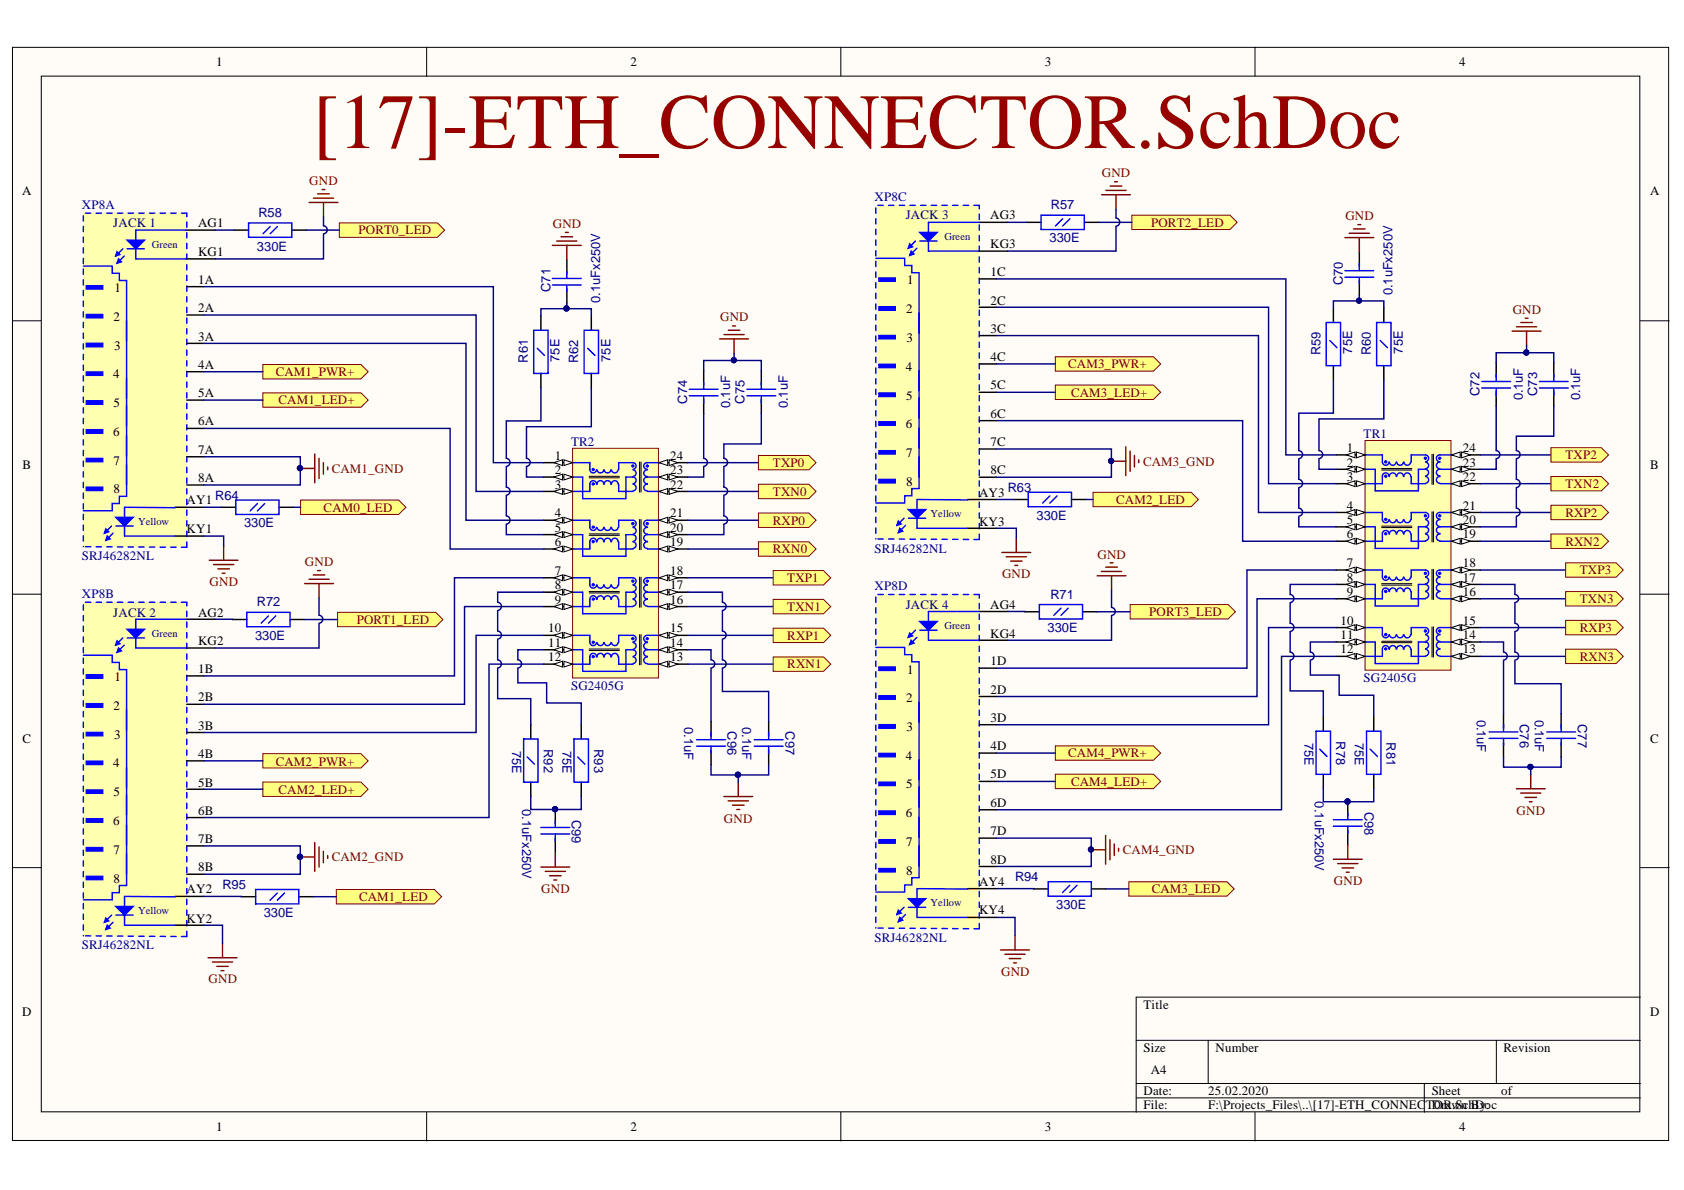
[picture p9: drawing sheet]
<svg xmlns="http://www.w3.org/2000/svg" width="297mm" height="210mm" viewBox="0 0 297 210" stroke-linecap="round" stroke-linejoin="round" font-family="sans-serif">
<defs><g id="words">
<text font-size="13.8" fill="#980000" x="55.1" y="26.1">[17]-ETH_CONNECTOR.SchDoc</text>
<g font-size="2.3">
<text x="38.1" y="11.7">1</text>
<text x="111.2" y="11.7">2</text>
<text x="184.3" y="11.7">3</text>
<text x="257.4" y="11.7">4</text>
<text x="3.9" y="34.5">A</text>
<text x="291.1" y="34.5">A</text>
<text x="34.9" y="40.1">AG1</text>
<text x="174.6" y="38.7">AG3</text>
<text x="34.9" y="45.1">KG1</text>
<text x="174.6" y="43.8">KG3</text>
<text x="20.2" y="51.5">1</text>
<text x="34.9" y="50.1">1A</text>
<text x="160" y="50.1">1</text>
<text x="174.7" y="48.7">1C</text>
<text x="174.7" y="53.7">2C</text>
<text x="20" y="56.6">2</text>
<text x="34.9" y="55.1">2A</text>
<text x="159.8" y="55.2">2</text>
<text x="174.7" y="58.7">3C</text>
<text x="20.1" y="61.7">3</text>
<text x="34.9" y="60.1">3A</text>
<text x="34.9" y="65.1">4A</text>
<text x="159.8" y="65.4">4</text>
<text x="159.9" y="60.3">3</text>
<text x="174.7" y="63.7">4C</text>
<text x="20" y="66.8">4</text>
<text x="20" y="71.8">5</text>
<text x="34.9" y="70.1">5A</text>
<text x="159.8" y="70.5">5</text>
<text x="174.7" y="68.7">5C</text>
<text x="20" y="76.9">6</text>
<text x="34.9" y="75">6A</text>
<text x="159.8" y="75.5">6</text>
<text x="174.7" y="73.7">6C</text>
<text x="4" y="82.7">B</text>
<text x="20" y="82">7</text>
<text x="34.9" y="80">7A</text>
<text x="97.8" y="81.1">1</text>
<text x="97.8" y="83.7">2</text>
<text x="118.2" y="83.7">23</text>
<text x="118.2" y="81.1">24</text>
<text x="159.8" y="80.6">7</text>
<text x="174.7" y="78.7">7C</text>
<text x="174.7" y="83.7">8C</text>
<text x="237.6" y="79.8">1</text>
<text x="237.6" y="82.3">2</text>
<text x="258" y="82.3">23</text>
<text x="258" y="79.8">24</text>
<text x="291.1" y="82.7">B</text>
<text x="20" y="87">8</text>
<text x="32.9" y="89">AY1</text>
<text x="34.9" y="85.1">8A</text>
<text x="97.8" y="86.2">3</text>
<text x="118.2" y="86.2">22</text>
<text x="159.8" y="85.7">8</text>
<text x="172.7" y="87.6">AY3</text>
<text x="237.6" y="89.9">4</text>
<text x="237.6" y="84.8">3</text>
<text x="258" y="84.8">22</text>
<text x="258" y="89.9">21</text>
<text x="32.9" y="94">KY1</text>
<text x="97.8" y="91.3">4</text>
<text x="97.8" y="93.8">5</text>
<text x="118.2" y="93.8">20</text>
<text x="118.2" y="91.3">21</text>
<text x="172.7" y="92.7">KY3</text>
<text x="237.6" y="95">6</text>
<text x="237.6" y="92.4">5</text>
<text x="258" y="92.4">20</text>
<text x="258" y="95">19</text>
<text x="97.8" y="101.4">7</text>
<text x="97.8" y="96.3">6</text>
<text x="118.2" y="96.3">19</text>
<text x="118.2" y="101.4">18</text>
<text x="237.6" y="100">7</text>
<text x="258" y="100">18</text>
<text x="97.8" y="106.5">9</text>
<text x="97.8" y="103.9">8</text>
<text x="118.2" y="103.9">17</text>
<text x="118.2" y="106.5">16</text>
<text x="174.6" y="107.4">AG4</text>
<text x="237.6" y="105.1">9</text>
<text x="237.6" y="102.6">8</text>
<text x="258" y="102.6">17</text>
<text x="258" y="105.1">16</text>
<text x="34.9" y="108.7">AG2</text>
<text x="34.9" y="113.8">KG2</text>
<text x="96.7" y="111.5">10</text>
<text x="118.2" y="111.5">15</text>
<text x="174.6" y="112.5">KG4</text>
<text x="236.5" y="110.2">10</text>
<text x="236.5" y="112.7">11</text>
<text x="258" y="112.7">14</text>
<text x="258" y="110.2">15</text>
<text x="34.9" y="118.7">1B</text>
<text x="96.7" y="116.6">12</text>
<text x="96.7" y="114.1">11</text>
<text x="118.2" y="114.1">14</text>
<text x="118.2" y="116.6">13</text>
<text x="160" y="118.8">1</text>
<text x="174.7" y="117.4">1D</text>
<text x="236.5" y="115.3">12</text>
<text x="258" y="115.3">13</text>
<text x="20" y="125.2">2</text>
<text x="20.2" y="120.2">1</text>
<text x="34.9" y="123.7">2B</text>
<text x="159.8" y="123.9">2</text>
<text x="174.7" y="122.4">2D</text>
<text x="4" y="131">C</text>
<text x="20.1" y="130.3">3</text>
<text x="34.9" y="128.7">3B</text>
<text x="159.9" y="128.9">3</text>
<text x="174.7" y="127.3">3D</text>
<text x="291.1" y="131">C</text>
<text x="20" y="135.4">4</text>
<text x="34.9" y="133.8">4B</text>
<text x="159.8" y="134">4</text>
<text x="174.7" y="132.3">4D</text>
<text x="174.7" y="137.3">5D</text>
<text x="20" y="140.4">5</text>
<text x="34.9" y="138.7">5B</text>
<text x="34.9" y="143.7">6B</text>
<text x="159.8" y="139.1">5</text>
<text x="174.7" y="142.4">6D</text>
<text x="20" y="145.5">6</text>
<text x="34.9" y="148.7">7B</text>
<text x="159.8" y="144.2">6</text>
<text x="159.8" y="149.2">7</text>
<text x="174.7" y="147.4">7D</text>
<text x="20" y="150.7">7</text>
<text x="20" y="155.7">8</text>
<text x="34.9" y="153.7">8B</text>
<text x="159.8" y="154.3">8</text>
<text x="174.7" y="152.3">8D</text>
<text x="32.9" y="157.6">AY2</text>
<text x="172.7" y="156.2">AY4</text>
<text x="172.7" y="161.3">KY4</text>
<text x="32.9" y="162.7">KY2</text>
<text x="3.9" y="179.2">D</text>
<text x="201.7" y="177.9">Title</text>
<text x="291.1" y="179.2">D</text>
<text x="201.7" y="185.6">Size</text>
<text x="214.4" y="185.6">Number</text>
<text x="265.2" y="185.6">Revision</text>
<text x="203" y="189.4">A4</text>
<text x="201.7" y="193.2">Date:</text>
<text x="201.7" y="195.7">File:</text>
<text x="213.1" y="193.2">25.02.2020</text>
<text x="213.1" y="195.7">F:\Projects_Files\..\[17]-ETH_CONNECTDrawn By:</text>
<text x="252.5" y="193.2">Sheet</text>
<text x="252.9" y="195.7">OR.SchDoc</text>
<text x="264.8" y="193.2">of</text>
<text x="38.1" y="199.5">1</text>
<text x="111.2" y="199.5">2</text>
<text x="184.3" y="199.5">3</text>
<text x="257.4" y="199.5">4</text>
</g>
<g font-size="2.3" fill="#800000">
<text x="54.5" y="32.7">GND</text>
<text x="194.3" y="31.3">GND</text>
<text x="63.3" y="41.3">PORT0_LED</text>
<text x="97.5" y="40.2">GND</text>
<text x="203.1" y="40">PORT2_LED</text>
<text x="237.3" y="38.9">GND</text>
<text x="127" y="56.7">GND</text>
<text x="266.8" y="55.3">GND</text>
<text x="188.4" y="65">CAM3_PWR+</text>
<text x="48.6" y="66.3">CAM1_PWR+</text>
<text x="49.1" y="71.3">CAM1_LED+</text>
<text x="188.9" y="70">CAM3_LED+</text>
<text x="58.5" y="83.4">CAM1_GND</text>
<text x="136.3" y="82.4">TXP0</text>
<text x="201.6" y="82.1">CAM3_GND</text>
<text x="276.1" y="81">TXP2</text>
<text x="136.3" y="87.5">TXN0</text>
<text x="196.9" y="88.9">CAM2_LED</text>
<text x="276.1" y="86.1">TXN2</text>
<text x="57.1" y="90.2">CAM0_LED</text>
<text x="136.3" y="92.5">RXP0</text>
<text x="276.1" y="91.2">RXP2</text>
<text x="53.8" y="99.9">GND</text>
<text x="136.3" y="97.6">RXN0</text>
<text x="176.8" y="102">GND</text>
<text x="193.6" y="98.5">GND</text>
<text x="276.1" y="96.2">RXN2</text>
<text x="278.7" y="101.3">TXP3</text>
<text x="37" y="103.4">GND</text>
<text x="138.9" y="102.7">TXP1</text>
<text x="138.9" y="107.7">TXN1</text>
<text x="278.7" y="106.4">TXN3</text>
<text x="62.9" y="110">PORT1_LED</text>
<text x="138.9" y="112.8">RXP1</text>
<text x="202.7" y="108.7">PORT3_LED</text>
<text x="278.7" y="111.5">RXP3</text>
<text x="138.9" y="117.9">RXN1</text>
<text x="278.7" y="116.5">RXN3</text>
<text x="48.6" y="135">CAM2_PWR+</text>
<text x="188.4" y="133.6">CAM4_PWR+</text>
<text x="49.1" y="140">CAM2_LED+</text>
<text x="188.9" y="138.6">CAM4_LED+</text>
<text x="267.5" y="143.7">GND</text>
<text x="127.7" y="145.1">GND</text>
<text x="58.5" y="151.9">CAM2_GND</text>
<text x="198.1" y="150.7">CAM4_GND</text>
<text x="63.3" y="158.9">CAM1_LED</text>
<text x="95.5" y="157.5">GND</text>
<text x="203.1" y="157.6">CAM3_LED</text>
<text x="235.3" y="156.1">GND</text>
<text x="36.8" y="173.5">GND</text>
<text x="176.6" y="172.1">GND</text>
</g>
<g font-size="2.3" fill="#000080">
<text x="154.3" y="35.5">XP8C</text>
<text x="14.5" y="36.8">XP8A</text>
<text x="20" y="40.1">JACK 1</text>
<text x="45.6" y="38.3">R58</text>
<text x="159.8" y="38.7">JACK 3</text>
<text x="185.4" y="36.9">R57</text>
<text x="45.3" y="44.2">330E</text>
<text x="185.1" y="42.8">330E</text>
<text x="97.1" y="51.5" transform="rotate(-90 97.1 51.5)">C71</text>
<text x="105.9" y="53.5" transform="rotate(-90 105.9 53.5)">0.1uFx250V</text>
<text x="236.9" y="50.3" transform="rotate(-90 236.9 50.3)">C70</text>
<text x="245.6" y="52.1" transform="rotate(-90 245.6 52.1)">0.1uFx250V</text>
<text x="93.1" y="64" transform="rotate(-90 93.1 64)">R61</text>
<text x="98.7" y="63.8" transform="rotate(-90 98.7 63.8)">75E</text>
<text x="102" y="64.1" transform="rotate(-90 102 64.1)">R62</text>
<text x="107.7" y="63.8" transform="rotate(-90 107.7 63.8)">75E</text>
<text x="232.9" y="62.7" transform="rotate(-90 232.9 62.7)">R59</text>
<text x="238.5" y="62.4" transform="rotate(-90 238.5 62.4)">75E</text>
<text x="241.8" y="62.7" transform="rotate(-90 241.8 62.7)">R60</text>
<text x="247.5" y="62.4" transform="rotate(-90 247.5 62.4)">75E</text>
<text x="121.2" y="71.2" transform="rotate(-90 121.2 71.2)">C74</text>
<text x="128.8" y="72" transform="rotate(-90 128.8 72)">0.1uF</text>
<text x="131.3" y="71.2" transform="rotate(-90 131.3 71.2)">C75</text>
<text x="139" y="72" transform="rotate(-90 139 72)">0.1uF</text>
<text x="261" y="69.8" transform="rotate(-90 261 69.8)">C72</text>
<text x="268.6" y="70.6" transform="rotate(-90 268.6 70.6)">0.1uF</text>
<text x="271.1" y="69.8" transform="rotate(-90 271.1 69.8)">C73</text>
<text x="278.7" y="70.6" transform="rotate(-90 278.7 70.6)">0.1uF</text>
<text x="240.5" y="77.2">TR1</text>
<text x="100.7" y="78.6">TR2</text>
<text x="38" y="88.2">R64</text>
<text x="177.8" y="86.9">R63</text>
<text x="43" y="93">330E</text>
<text x="182.8" y="91.7">330E</text>
<text x="14.5" y="98.9">SRJ46282NL</text>
<text x="154.3" y="97.5">SRJ46282NL</text>
<text x="14.5" y="105.5">XP8B</text>
<text x="45.3" y="107">R72</text>
<text x="154.3" y="104.1">XP8D</text>
<text x="159.8" y="107.4">JACK 4</text>
<text x="185.3" y="105.6">R71</text>
<text x="20" y="108.7">JACK 2</text>
<text x="45" y="112.9">330E</text>
<text x="184.8" y="111.5">330E</text>
<text x="100.7" y="121.8">SG2405G</text>
<text x="240.5" y="120.3">SG2405G</text>
<text x="120.7" y="128.3" transform="rotate(90 120.7 128.3)">0.1uF</text>
<text x="128.3" y="129" transform="rotate(90 128.3 129)">C96</text>
<text x="130.9" y="128.3" transform="rotate(90 130.9 128.3)">0.1uF</text>
<text x="138.5" y="129" transform="rotate(90 138.5 129)">C97</text>
<text x="230.1" y="131.1" transform="rotate(90 230.1 131.1)">75E</text>
<text x="235.7" y="130.7" transform="rotate(90 235.7 130.7)">R78</text>
<text x="239" y="131.1" transform="rotate(90 239 131.1)">75E</text>
<text x="244.6" y="130.9" transform="rotate(90 244.6 130.9)">R81</text>
<text x="260.5" y="126.9" transform="rotate(90 260.5 126.9)">0.1uF</text>
<text x="268.1" y="127.7" transform="rotate(90 268.1 127.7)">C76</text>
<text x="270.7" y="126.9" transform="rotate(90 270.7 126.9)">0.1uF</text>
<text x="278.3" y="127.7" transform="rotate(90 278.3 127.7)">C77</text>
<text x="90.3" y="132.4" transform="rotate(90 90.3 132.4)">75E</text>
<text x="95.9" y="132.2" transform="rotate(90 95.9 132.2)">R92</text>
<text x="99.2" y="132.4" transform="rotate(90 99.2 132.4)">75E</text>
<text x="104.8" y="132.2" transform="rotate(90 104.8 132.2)">R93</text>
<text x="92.1" y="142.7" transform="rotate(90 92.1 142.7)">0.1uFx250V</text>
<text x="231.9" y="141.4" transform="rotate(90 231.9 141.4)">0.1uFx250V</text>
<text x="240.7" y="143.2" transform="rotate(90 240.7 143.2)">C98</text>
<text x="100.9" y="144.6" transform="rotate(90 100.9 144.6)">C99</text>
<text x="179" y="155.4">R94</text>
<text x="39.2" y="156.7">R95</text>
<text x="46.5" y="161.7">330E</text>
<text x="186.3" y="160.4">330E</text>
<text x="14.5" y="167.5">SRJ46282NL</text>
<text x="154.3" y="166.1">SRJ46282NL</text>
</g>
<g font-size="1.9" fill="#000080">
<text x="26.8" y="43.8">Green</text>
<text x="166.6" y="42.3">Green</text>
<text x="24.4" y="92.6">Yellow</text>
<text x="164.2" y="91.3">Yellow</text>
<text x="26.8" y="112.4">Green</text>
<text x="166.6" y="111">Green</text>
<text x="24.4" y="161.3">Yellow</text>
<text x="164.2" y="159.9">Yellow</text>
</g>
</g></defs>
<g fill="#fffcf8" stroke="#000" stroke-width=".18">
<path d="M2.2 8.4h292.1v192.8h-292.1z"/>
<path d="M7.3 13.4h281.9v182.7h-281.9z"/>
</g>
<g fill="none" stroke="#000" stroke-width=".18">
<path d="M75.3 8.4v5M148.3 8.4v5M221.4 8.4v5M2.2 56.6h5.1M289.3 56.6h5.1M2.2 104.8h5.1M289.3 104.8h5.1M2.2 153h5.1M289.3 153h5.1M289.3 175.9h-88.9v20.3M75.3 196.2v5.1M148.3 196.2v5.1"/>
<path d="M200.4 183.5h88.9M200.4 191.1h88.9M200.4 193.7h88.9M213.1 183.5v7.6M221.4 196.2v5.1M251.2 191.1v5.1M263.9 183.5v7.6"/>
</g>
<g fill="none" stroke="#800000" stroke-width=".25">
<path d="M54.5 35.7h5.1M55.3 35h3.5M56 34.2h2.1M56.8 33.4h.5M57.1 35.7v2.6M126.9 59.8h5.1M127.7 59h3.6M128.5 58.3h2M129.2 57.5h.5M129.5 59.8v2.5M36.9 98.8h5.1M37.7 99.6h3.5"/>
<path d="M39.5 96.3v2.5M38.4 100.3h2.1M39.2 101.1h.5M53.7 102.9h5.1M54.5 102.2h3.6M55.3 101.4h2M56 100.6h.5M56.3 102.9v2.6M36.7 168.9h5.1M37.5 169.7h3.5M38.2 170.5h2.1M39 171.2h.5"/>
<path d="M39.2 166.4v2.5"/>
</g>
<path d="M14.9 37.6h17.9v58.8h-17.9z" fill="#ffffb0" stroke="#ffffb0" stroke-width=".18"/>
<path d="M14.7 46.9h5.1v1.3h1.3v1.3h1.2v38h-1.2v1.3h-1.3v1.3h-5.1M19.7 92.8l-1.3 1.2M19.9 94l-1.2 1.3" fill="none" stroke="#00f" stroke-width=".25"/>
<g fill="#00f" stroke="#00f" stroke-width=".18">
<path d="M15.2 50.4h3v.6h-3z"/>
<path d="M15.2 55.4h3v.7h-3z"/>
<path d="M15.2 60.5h3v.7h-3z"/>
<path d="M15.2 65.6h3v.7h-3z"/>
<path d="M15.2 70.7h3v.6h-3z"/>
<path d="M15.2 75.7h3v.7h-3z"/>
<path d="M15.2 80.8h3v.7h-3z"/>
<path d="M15.2 85.9h3v.7h-3z"/>
</g>
<path d="M14.7 38.1v58.3M32.9 37.6h-18M32.9 96.5l-18.2-.1M32.9 96.5v-58.9" fill="none" stroke="#00f" stroke-width=".25" stroke-dasharray=".9 .9"/>
<path d="M32.9 50.6h3M32.9 55.6h3M32.9 60.6h3M32.9 65.6h3M32.9 70.6h3M32.9 75.6h3M30.9 89.5h5M30.9 94.6h5M32.9 80.6h3M32.9 85.5h3" fill="none" stroke="#000" stroke-width=".25"/>
<path d="M18.9 94.6l.5 .5-.7 .2z" fill="#00f"/>
<path d="M18.9 94.6l.5 .5-.7 .2z" fill="none" stroke="#00f" stroke-width=".25"/>
<path d="M18.7 93.3l.5 .5-.8 .2z" fill="#00f"/>
<path d="M18.7 93.3l.5 .5-.8 .2zM22 89.5v5.1" fill="none" stroke="#00f" stroke-width=".25"/>
<path d="M20.4 91.3h3.1l-1.5 1.5z" fill="#00f"/>
<path d="M21.7 43.9l-1.3 1.3M21.9 45.2l-1.3 1.2M20.4 91.3h3.1l-1.5 1.5zM20.4 92.8h3.1M22 89.5l8.9 .1M22 94.6h8.9" fill="none" stroke="#00f" stroke-width=".25"/>
<path d="M32.8 40.6h5.1M32.8 45.7h5.1" fill="none" stroke="#000" stroke-width=".25"/>
<path d="M20.9 45.7l.5 .5-.8 .2z" fill="#00f"/>
<path d="M20.9 45.7l.5 .5-.8 .2z" fill="none" stroke="#00f" stroke-width=".25"/>
<path d="M20.6 44.4l.6 .5-.8 .3z" fill="#00f"/>
<path d="M20.6 44.4l.6 .5-.8 .3zM24 40.6v5.1" fill="none" stroke="#00f" stroke-width=".25"/>
<path d="M22.4 42.4h3.1l-1.5 1.5z" fill="#00f"/>
<path d="M43.8 39.3h7.7v2.6h-7.7zM47.7 40l-1.3 1.2M48.9 40l-1.2 1.2M22.4 42.4h3.1l-1.5 1.5zM22.4 43.9h3.1M24 40.6h4.9M24 45.7h8.8M29 40.6h3.8" fill="none" stroke="#00f" stroke-width=".25"/>
<path d="M41.3 40.6h2.5M51.5 40.6h2.5" fill="none" stroke="#000" stroke-width=".25"/>
<path d="M59.9 39.3h17.3l1.2 1.3-1.2 1.3h-17.3z" fill-rule="evenodd" fill="#ffff80" stroke="#800000" stroke-width=".18"/>
<path d="M39 89.5h2.6M49.2 89.5h2.6" fill="none" stroke="#000" stroke-width=".25"/>
<path d="M41.6 88.2h7.6v2.5h-7.6zM45.4 88.8l-1.3 1.3M46.7 88.8l-1.3 1.3" fill="none" stroke="#00f" stroke-width=".25"/>
<path d="M53 88.2h17.3l1.3 1.3-1.3 1.2h-17.3z" fill-rule="evenodd" fill="#ffff80" stroke="#800000" stroke-width=".18"/>
<path d="M101 79.1h15.1v40.5h-15.1z" fill="#ffffb0" stroke="#800000" stroke-width=".18"/>
<g fill="none" stroke="#00f" stroke-width=".25">
<path d="M101 84.1h1.8v3.9h7.6v-3.9h1.3a.58 .58 0 0 1 .5 .6 .58 .58 0 0 1-.5 .6M101 81.6h3v1.3a.58 .58 0 0 0 .6 .5 .58 .58 0 0 0 .6-.5M101 91.8h3v1.2a.58 .58 0 0 0 .6 .6 .58 .58 0 0 0 .6-.6M101 94.3h1.8v3.8h7.6v-3.8h1.3M105.2 85.4a.58 .58 0 0 0-.6-.6 .58 .58 0 0 0-.6 .6v1.3h-3M105.2 95.6a.59 .59 0 0 0-.6-.7 .59 .59 0 0 0-.6 .7v1.2h-3M106.5 85.4a.58 .58 0 0 0-.6-.6 .58 .58 0 0 0-.6 .6M106.5 82.9a.58 .58 0 0 1-.6 .5 .58 .58 0 0 1-.6-.5M106.5 93a.58 .58 0 0 1-.6 .6 .58 .58 0 0 1-.6-.6M106.5 95.6a.59 .59 0 0 0-.6-.7 .59 .59 0 0 0-.6 .7M107.8 85.4a.6 .6 0 0 0-.6-.6 .6 .6 0 0 0-.6 .6M107.8 82.9a.6 .6 0 0 1-.6 .5 .6 .6 0 0 1-.6-.5"/>
<path d="M107.8 93a.6 .6 0 0 1-.6 .6 .6 .6 0 0 1-.6-.6M107.8 95.6a.6 .6 0 0 0-.6-.7 .6 .6 0 0 0-.6 .7M109 85.4a.58 .58 0 0 0-.6-.6 .58 .58 0 0 0-.5 .6M109 82.9a.58 .58 0 0 1-.6 .5 .58 .58 0 0 1-.5-.5M109 93a.58 .58 0 0 1-.6 .6 .58 .58 0 0 1-.5-.6M109 95.6a.59 .59 0 0 0-.6-.7 .59 .59 0 0 0-.5 .7M109.1 85.4v1.3h2.6M109.1 95.6v1.2h2.6M111.7 82.8a.58 .58 0 0 0 .5-.6 .58 .58 0 0 0-.5-.6h-2.6v1.3M111.7 92.9a.58 .58 0 0 0 .5-.5 .58 .58 0 0 0-.5-.6h-2.6v1.2M111.7 85.4a.58 .58 0 0 1 .5 .6 .58 .58 0 0 1-.5 .6M111.7 82.9a.58 .58 0 0 1 .5 .6 .58 .58 0 0 1-.5 .5"/>
<path d="M111.7 95.6a.58 .58 0 0 1 .5 .6 .58 .58 0 0 1-.5 .5M111.7 94.3a.6 .6 0 0 1 .5 .6 .6 .6 0 0 1-.5 .6M111.7 93a.58 .58 0 0 1 .5 .6 .58 .58 0 0 1-.5 .6M114.2 82.9a.59 .59 0 0 0-.6 .6 .59 .59 0 0 0 .6 .5M114.2 85.4a.59 .59 0 0 0-.6 .6 .59 .59 0 0 0 .6 .6M114.2 93a.59 .59 0 0 0-.6 .6 .59 .59 0 0 0 .6 .6M114.2 94.3a.6 .6 0 0 0-.6 .6 .6 .6 0 0 0 .6 .6M114.2 95.6a.59 .59 0 0 0-.6 .5 .59 .59 0 0 0 .6 .6M114.2 86.7h2M114.2 94.3h2M114.2 96.8h2M116.2 81.6h-2a.59 .59 0 0 0-.6 .6 .59 .59 0 0 0 .6 .6"/>
<path d="M116.2 84.1l-2 .1a.59 .59 0 0 0-.6 .5 .59 .59 0 0 0 .6 .6M116.2 91.8h-2a.59 .59 0 0 0-.6 .5 .59 .59 0 0 0 .6 .6M101 104.5h1.8v3.8h7.6v-3.8h1.3a.58 .58 0 0 1 .5 .5 .58 .58 0 0 1-.5 .6M101 101.9h3v1.3a.58 .58 0 0 0 .6 .5 .58 .58 0 0 0 .6-.5M101 114.6h1.8v3.8h7.6v-3.8h1.3a.58 .58 0 0 1 .5 .6 .58 .58 0 0 1-.5 .6M101 112.1h3v1.2a.58 .58 0 0 0 .6 .6 .58 .58 0 0 0 .6-.6M105.2 105.7a.58 .58 0 0 0-.6-.6 .58 .58 0 0 0-.6 .6v1.3h-3M105.2 115.9a.58 .58 0 0 0-.6-.7 .58 .58 0 0 0-.6 .7v1.2h-3M106.5 105.7a.58 .58 0 0 0-.6-.6 .58 .58 0 0 0-.6 .6M106.5 115.9a.58 .58 0 0 0-.6-.7 .58 .58 0 0 0-.6 .7M106.5 113.3a.58 .58 0 0 1-.6 .6 .58 .58 0 0 1-.6-.6M106.5 103.2a.58 .58 0 0 1-.6 .5 .58 .58 0 0 1-.6-.5"/>
<path d="M107.8 105.7a.6 .6 0 0 0-.6-.6 .6 .6 0 0 0-.6 .6M107.8 115.9a.6 .6 0 0 0-.6-.7 .6 .6 0 0 0-.6 .7M107.8 113.3a.6 .6 0 0 1-.6 .6 .6 .6 0 0 1-.6-.6M107.8 103.2a.6 .6 0 0 1-.6 .5 .6 .6 0 0 1-.6-.5M109 105.7a.58 .58 0 0 0-.6-.6 .58 .58 0 0 0-.5 .6M109 115.9a.58 .58 0 0 0-.6-.7 .58 .58 0 0 0-.5 .7M109 113.3a.58 .58 0 0 1-.6 .6 .58 .58 0 0 1-.5-.6M109 103.2a.58 .58 0 0 1-.6 .5 .58 .58 0 0 1-.5-.5M109.1 105.7v1.3h2.6M109.1 115.9v1.2h2.6M111.7 113.2a.58 .58 0 0 0 .5-.5 .58 .58 0 0 0-.5-.6h-2.6v1.2M111.7 103.1a.6 .6 0 0 0 .5-.6 .6 .6 0 0 0-.5-.6h-2.6v1.3"/>
<path d="M111.7 105.7a.6 .6 0 0 1 .5 .6 .6 .6 0 0 1-.5 .6M111.7 103.2a.58 .58 0 0 1 .5 .6 .58 .58 0 0 1-.5 .6M111.7 115.9a.58 .58 0 0 1 .5 .6 .58 .58 0 0 1-.5 .5M111.7 113.3a.6 .6 0 0 1 .5 .6 .6 .6 0 0 1-.5 .6M114.2 103.2a.59 .59 0 0 0-.6 .6 .59 .59 0 0 0 .6 .6M114.2 105.7a.6 .6 0 0 0-.6 .6 .6 .6 0 0 0 .6 .6M114.2 112.1a.59 .59 0 0 0-.6 .5 .59 .59 0 0 0 .6 .6M114.2 113.3a.6 .6 0 0 0-.6 .6 .6 .6 0 0 0 .6 .6M114.2 115.9a.59 .59 0 0 0-.6 .6 .59 .59 0 0 0 .6 .5M114.2 107h2M114.2 112.1h2M114.2 117.1h2"/>
<path d="M116.2 101.9h-2a.6 .6 0 0 0-.6 .6 .6 .6 0 0 0 .6 .6M116.2 104.5h-2a.59 .59 0 0 0-.6 .5 .59 .59 0 0 0 .6 .6M116.2 114.6h-2a.59 .59 0 0 0-.6 .6 .59 .59 0 0 0 .6 .6"/>
</g>
<g fill="#00f" stroke="#00f" stroke-width=".18">
<circle cx="114.2" cy="82.2" r=".2"/>
<circle cx="111.6" cy="82.2" r=".2"/>
<circle cx="104.6" cy="85.4" r=".2"/>
<circle cx="104.6" cy="82.8" r=".2"/>
<circle cx="114.2" cy="92.4" r=".21"/>
<circle cx="111.6" cy="92.4" r=".21"/>
<circle cx="104.6" cy="95.5" r=".21"/>
<circle cx="104.6" cy="93" r=".2"/>
<circle cx="114.2" cy="102.5" r=".2"/>
<circle cx="111.6" cy="102.5" r=".2"/>
<circle cx="104.6" cy="105.7" r=".2"/>
<circle cx="104.6" cy="103.2" r=".21"/>
<circle cx="114.2" cy="112.7" r=".2"/>
<circle cx="111.6" cy="112.7" r=".2"/>
<circle cx="104.6" cy="115.8" r=".2"/>
<circle cx="104.6" cy="113.3" r=".2"/>
</g>
<g fill="none" stroke="#000" stroke-width=".18">
<path d="M103.9 84.3h5.4M103.9 84h5.4M103.9 94.4h5.4M103.9 94.2h5.4M112.8 81.5v5.3M112.8 91.6v5.4M113.1 81.5v5.3M113.1 91.6v5.4M103.9 104.6h5.4M103.9 104.3h5.4M103.9 114.7h5.4M103.9 114.5h5.4"/>
<path d="M112.8 101.8v5.3M112.8 111.9v5.4M113.1 101.8v5.3M113.1 111.9v5.4"/>
</g>
<path d="M116.2 84.1h5.1" fill="none" stroke="#000" stroke-width=".25"/>
<path d="M116.2 84.1l1.6-.5v1.1z" fill="#fffcf8"/>
<path d="M116.2 84.1l1.6-.5v1.1z" fill="none" stroke="#000" stroke-width=".18"/>
<path d="M118 83.6l1.5 .5-1.5 .6z" fill="#fffcf8"/>
<path d="M118 83.6l1.5 .5-1.5 .6z" fill="none" stroke="#000" stroke-width=".18"/>
<path d="M116.2 81.6h5.1" fill="none" stroke="#000" stroke-width=".25"/>
<path d="M116.2 81.6l1.6-.5v1z" fill="#fffcf8"/>
<path d="M116.2 81.6l1.6-.5v1z" fill="none" stroke="#000" stroke-width=".18"/>
<path d="M118 81.1l1.5 .5-1.5 .5z" fill="#fffcf8"/>
<path d="M118 81.1l1.5 .5-1.5 .5z" fill="none" stroke="#000" stroke-width=".18"/>
<path d="M116.2 86.7h5.1" fill="none" stroke="#000" stroke-width=".25"/>
<path d="M116.2 86.7l1.6-.5v1z" fill="#fffcf8"/>
<path d="M116.2 86.7l1.6-.5v1z" fill="none" stroke="#000" stroke-width=".18"/>
<path d="M118 86.2l1.5 .5-1.5 .5z" fill="#fffcf8"/>
<path d="M118 86.2l1.5 .5-1.5 .5z" fill="none" stroke="#000" stroke-width=".18"/>
<path d="M116.2 94.3h5.1" fill="none" stroke="#000" stroke-width=".25"/>
<path d="M116.2 94.3l1.6-.5v1z" fill="#fffcf8"/>
<path d="M116.2 94.3l1.6-.5v1z" fill="none" stroke="#000" stroke-width=".18"/>
<path d="M118 93.8l1.5 .5-1.5 .5z" fill="#fffcf8"/>
<path d="M118 93.8l1.5 .5-1.5 .5z" fill="none" stroke="#000" stroke-width=".18"/>
<path d="M116.2 91.8h5.1" fill="none" stroke="#000" stroke-width=".25"/>
<path d="M116.2 91.8l1.6-.5v1z" fill="#fffcf8"/>
<path d="M116.2 91.8l1.6-.5v1z" fill="none" stroke="#000" stroke-width=".18"/>
<path d="M118 91.3l1.5 .5-1.5 .5z" fill="#fffcf8"/>
<path d="M118 91.3l1.5 .5-1.5 .5z" fill="none" stroke="#000" stroke-width=".18"/>
<path d="M116.2 96.8h5.1" fill="none" stroke="#000" stroke-width=".25"/>
<path d="M116.2 96.8l1.6-.5v1z" fill="#fffcf8"/>
<path d="M116.2 96.8l1.6-.5v1z" fill="none" stroke="#000" stroke-width=".18"/>
<path d="M118 96.3l1.5 .5-1.5 .5z" fill="#fffcf8"/>
<path d="M118 96.3l1.5 .5-1.5 .5z" fill="none" stroke="#000" stroke-width=".18"/>
<path d="M116.2 104.5h5.1" fill="none" stroke="#000" stroke-width=".25"/>
<path d="M116.2 104.5l1.6-.6v1.1z" fill="#fffcf8"/>
<path d="M116.2 104.5l1.6-.6v1.1z" fill="none" stroke="#000" stroke-width=".18"/>
<path d="M118 103.9l1.5 .6-1.5 .5z" fill="#fffcf8"/>
<path d="M118 103.9l1.5 .6-1.5 .5z" fill="none" stroke="#000" stroke-width=".18"/>
<path d="M116.2 101.9h5.1" fill="none" stroke="#000" stroke-width=".25"/>
<path d="M116.2 101.9l1.6-.5v1z" fill="#fffcf8"/>
<path d="M116.2 101.9l1.6-.5v1z" fill="none" stroke="#000" stroke-width=".18"/>
<path d="M118 101.4l1.5 .5-1.5 .5z" fill="#fffcf8"/>
<path d="M118 101.4l1.5 .5-1.5 .5z" fill="none" stroke="#000" stroke-width=".18"/>
<path d="M116.2 107h5.1" fill="none" stroke="#000" stroke-width=".25"/>
<path d="M116.2 107l1.6-.5v1z" fill="#fffcf8"/>
<path d="M116.2 107l1.6-.5v1z" fill="none" stroke="#000" stroke-width=".18"/>
<path d="M118 106.5l1.5 .5-1.5 .5z" fill="#fffcf8"/>
<path d="M118 106.5l1.5 .5-1.5 .5z" fill="none" stroke="#000" stroke-width=".18"/>
<path d="M116.2 114.6h5.1" fill="none" stroke="#000" stroke-width=".25"/>
<path d="M116.2 114.6l1.6-.5v1z" fill="#fffcf8"/>
<path d="M116.2 114.6l1.6-.5v1z" fill="none" stroke="#000" stroke-width=".18"/>
<path d="M118 114.1l1.5 .5-1.5 .5z" fill="#fffcf8"/>
<path d="M118 114.1l1.5 .5-1.5 .5z" fill="none" stroke="#000" stroke-width=".18"/>
<path d="M116.2 112.1h5.1" fill="none" stroke="#000" stroke-width=".25"/>
<path d="M116.2 112.1l1.6-.5v1z" fill="#fffcf8"/>
<path d="M116.2 112.1l1.6-.5v1z" fill="none" stroke="#000" stroke-width=".18"/>
<path d="M118 111.6l1.5 .5-1.5 .5z" fill="#fffcf8"/>
<path d="M118 111.6l1.5 .5-1.5 .5z" fill="none" stroke="#000" stroke-width=".18"/>
<path d="M116.2 117.1h5.1" fill="none" stroke="#000" stroke-width=".25"/>
<path d="M116.2 117.1l1.6-.5v1.1z" fill="#fffcf8"/>
<path d="M116.2 117.1l1.6-.5v1.1z" fill="none" stroke="#000" stroke-width=".18"/>
<path d="M118 116.6l1.5 .5-1.5 .6z" fill="#fffcf8"/>
<path d="M118 116.6l1.5 .5-1.5 .6z" fill="none" stroke="#000" stroke-width=".18"/>
<path d="M95.9 117.1h5.1" fill="none" stroke="#000" stroke-width=".25"/>
<path d="M99.5 116.6l1.5 .5-1.5 .6z" fill="#fffcf8"/>
<path d="M99.5 116.6l1.5 .5-1.5 .6z" fill="none" stroke="#000" stroke-width=".18"/>
<path d="M97.7 117.1l1.5-.5v1.1z" fill="#fffcf8"/>
<path d="M97.7 117.1l1.5-.5v1.1z" fill="none" stroke="#000" stroke-width=".18"/>
<path d="M95.9 112.1h5.1" fill="none" stroke="#000" stroke-width=".25"/>
<path d="M99.5 111.6l1.5 .5-1.5 .5z" fill="#fffcf8"/>
<path d="M99.5 111.6l1.5 .5-1.5 .5z" fill="none" stroke="#000" stroke-width=".18"/>
<path d="M97.7 112.1l1.5-.5v1z" fill="#fffcf8"/>
<path d="M97.7 112.1l1.5-.5v1z" fill="none" stroke="#000" stroke-width=".18"/>
<path d="M95.9 114.6h5.1" fill="none" stroke="#000" stroke-width=".25"/>
<path d="M99.5 114.1l1.5 .5-1.5 .5z" fill="#fffcf8"/>
<path d="M99.5 114.1l1.5 .5-1.5 .5z" fill="none" stroke="#000" stroke-width=".18"/>
<path d="M97.7 114.6l1.5-.5v1z" fill="#fffcf8"/>
<path d="M97.7 114.6l1.5-.5v1z" fill="none" stroke="#000" stroke-width=".18"/>
<path d="M95.9 107h5.1" fill="none" stroke="#000" stroke-width=".25"/>
<path d="M99.5 106.5l1.5 .5-1.5 .5z" fill="#fffcf8"/>
<path d="M99.5 106.5l1.5 .5-1.5 .5z" fill="none" stroke="#000" stroke-width=".18"/>
<path d="M97.7 107l1.5-.5v1z" fill="#fffcf8"/>
<path d="M97.7 107l1.5-.5v1z" fill="none" stroke="#000" stroke-width=".18"/>
<path d="M95.9 101.9h5.1" fill="none" stroke="#000" stroke-width=".25"/>
<path d="M99.5 101.4l1.5 .5-1.5 .5z" fill="#fffcf8"/>
<path d="M99.5 101.4l1.5 .5-1.5 .5z" fill="none" stroke="#000" stroke-width=".18"/>
<path d="M97.7 101.9l1.5-.5v1z" fill="#fffcf8"/>
<path d="M97.7 101.9l1.5-.5v1z" fill="none" stroke="#000" stroke-width=".18"/>
<path d="M95.9 104.5h5.1" fill="none" stroke="#000" stroke-width=".25"/>
<path d="M99.5 103.9l1.5 .6-1.5 .5z" fill="#fffcf8"/>
<path d="M99.5 103.9l1.5 .6-1.5 .5z" fill="none" stroke="#000" stroke-width=".18"/>
<path d="M97.7 104.5l1.5-.6v1.1z" fill="#fffcf8"/>
<path d="M97.7 104.5l1.5-.6v1.1z" fill="none" stroke="#000" stroke-width=".18"/>
<path d="M95.9 96.8h5.1" fill="none" stroke="#000" stroke-width=".25"/>
<path d="M99.5 96.3l1.5 .5-1.5 .5z" fill="#fffcf8"/>
<path d="M99.5 96.3l1.5 .5-1.5 .5z" fill="none" stroke="#000" stroke-width=".18"/>
<path d="M97.7 96.8l1.5-.5v1z" fill="#fffcf8"/>
<path d="M97.7 96.8l1.5-.5v1z" fill="none" stroke="#000" stroke-width=".18"/>
<path d="M95.9 91.8h5.1" fill="none" stroke="#000" stroke-width=".25"/>
<path d="M99.5 91.3l1.5 .5-1.5 .5z" fill="#fffcf8"/>
<path d="M99.5 91.3l1.5 .5-1.5 .5z" fill="none" stroke="#000" stroke-width=".18"/>
<path d="M97.7 91.8l1.5-.5v1z" fill="#fffcf8"/>
<path d="M97.7 91.8l1.5-.5v1z" fill="none" stroke="#000" stroke-width=".18"/>
<path d="M95.9 94.3h5.1" fill="none" stroke="#000" stroke-width=".25"/>
<path d="M99.5 93.8l1.5 .5-1.5 .5z" fill="#fffcf8"/>
<path d="M99.5 93.8l1.5 .5-1.5 .5z" fill="none" stroke="#000" stroke-width=".18"/>
<path d="M97.7 94.3l1.5-.5v1z" fill="#fffcf8"/>
<path d="M97.7 94.3l1.5-.5v1z" fill="none" stroke="#000" stroke-width=".18"/>
<path d="M95.9 86.7h5.1" fill="none" stroke="#000" stroke-width=".25"/>
<path d="M99.5 86.2l1.5 .5-1.5 .5z" fill="#fffcf8"/>
<path d="M99.5 86.2l1.5 .5-1.5 .5z" fill="none" stroke="#000" stroke-width=".18"/>
<path d="M97.7 86.7l1.5-.5v1z" fill="#fffcf8"/>
<path d="M97.7 86.7l1.5-.5v1z" fill="none" stroke="#000" stroke-width=".18"/>
<path d="M95.9 81.6h5.1" fill="none" stroke="#000" stroke-width=".25"/>
<path d="M99.5 81.1l1.5 .5-1.5 .5z" fill="#fffcf8"/>
<path d="M99.5 81.1l1.5 .5-1.5 .5z" fill="none" stroke="#000" stroke-width=".18"/>
<path d="M97.7 81.6l1.5-.5v1z" fill="#fffcf8"/>
<path d="M97.7 81.6l1.5-.5v1z" fill="none" stroke="#000" stroke-width=".18"/>
<path d="M95.9 84.1h5.1" fill="none" stroke="#000" stroke-width=".25"/>
<path d="M99.5 83.6l1.5 .5-1.5 .6z" fill="#fffcf8"/>
<path d="M99.5 83.6l1.5 .5-1.5 .6z" fill="none" stroke="#000" stroke-width=".18"/>
<path d="M97.7 84.1l1.5-.5v1.1z" fill="#fffcf8"/>
<path d="M97.7 84.1l1.5-.5v1.1z" fill="none" stroke="#000" stroke-width=".18"/>
<path d="M41 109.3h2.5M51.2 109.3h2.5" fill="none" stroke="#000" stroke-width=".25"/>
<path d="M43.5 108h7.7v2.5h-7.7zM47.4 108.6l-1.3 1.3M48.6 108.6l-1.2 1.3" fill="none" stroke="#00f" stroke-width=".25"/>
<path d="M59.6 108h17.3l1.2 1.3-1.2 1.2h-17.3z" fill-rule="evenodd" fill="#ffff80" stroke="#800000" stroke-width=".18"/>
<path d="M42.6 158.2h2.5M52.7 158.2h2.6" fill="none" stroke="#000" stroke-width=".25"/>
<path d="M45.1 156.9h7.6v2.5h-7.6zM48.9 157.5l-1.3 1.3M50.2 157.5l-1.3 1.3" fill="none" stroke="#00f" stroke-width=".25"/>
<path d="M59.3 156.9h17.3l1.3 1.3-1.3 1.2h-17.3z" fill-rule="evenodd" fill="#ffff80" stroke="#800000" stroke-width=".18"/>
<path d="M14.9 106.2h17.9v58.9h-17.9z" fill="#ffffb0" stroke="#ffffb0" stroke-width=".18"/>
<path d="M14.7 115.6h5.1v1.2h1.3v1.3h1.2v38.1h-1.2v1.3h-1.3v1.2h-5.1M19.7 161.4l-1.3 1.3M19.9 162.7l-1.2 1.3" fill="none" stroke="#00f" stroke-width=".25"/>
<g fill="#00f" stroke="#00f" stroke-width=".18">
<path d="M15.2 119h3v.7h-3z"/>
<path d="M15.2 124.1h3v.7h-3z"/>
<path d="M15.2 129.2h3v.6h-3z"/>
<path d="M15.2 134.2h3v.7h-3z"/>
<path d="M15.2 139.3h3v.7h-3z"/>
<path d="M15.2 144.4h3v.6h-3z"/>
<path d="M15.2 149.5h3v.6h-3z"/>
<path d="M15.2 154.5h3v.7h-3z"/>
</g>
<path d="M14.7 106.7v58.4M32.9 106.2h-18M32.9 165.2l-18.2-.1M32.9 165.2v-59" fill="none" stroke="#00f" stroke-width=".25" stroke-dasharray=".9 .9"/>
<path d="M32.9 119.2h3M32.9 124.2h3M32.9 129.2h3M32.9 134.2h3M32.9 139.2h3M30.9 158.1h5M32.9 144.2h3M32.9 149.2h3M32.9 154.2h3M30.9 163.2h5" fill="none" stroke="#000" stroke-width=".25"/>
<path d="M18.9 163.2l.5 .5-.7 .3z" fill="#00f"/>
<path d="M18.9 163.2l.5 .5-.7 .3z" fill="none" stroke="#00f" stroke-width=".25"/>
<path d="M18.7 161.9l.5 .5-.8 .3z" fill="#00f"/>
<path d="M22 158.1v5.1M18.7 161.9l.5 .5-.8 .3z" fill="none" stroke="#00f" stroke-width=".25"/>
<path d="M20.4 159.9h3.1l-1.5 1.5z" fill="#00f"/>
<path d="M21.7 112.5l-1.3 1.3M21.9 113.8l-1.3 1.3M20.4 159.9h3.1l-1.5 1.5zM22 158.1l8.9 .1M20.4 161.4h3.1M22 163.2h8.9" fill="none" stroke="#00f" stroke-width=".25"/>
<path d="M32.8 109.2h5.1M32.8 114.3h5.1" fill="none" stroke="#000" stroke-width=".25"/>
<path d="M20.9 114.3l.5 .5-.8 .3z" fill="#00f"/>
<path d="M20.9 114.3l.5 .5-.8 .3z" fill="none" stroke="#00f" stroke-width=".25"/>
<path d="M20.6 113l.6 .5-.8 .3z" fill="#00f"/>
<path d="M20.6 113l.6 .5-.8 .3zM24 109.2v5.1" fill="none" stroke="#00f" stroke-width=".25"/>
<path d="M22.4 111h3.1l-1.5 1.5z" fill="#00f"/>
<path d="M22.4 111h3.1l-1.5 1.5zM22.4 112.5h3.1M24 109.2h4.9M24 114.3h8.8M29 109.2h3.8" fill="none" stroke="#00f" stroke-width=".25"/>
<g fill="#ffff80" stroke="#800000" stroke-width=".18">
<path d="M46.4 64.3h17.3l1.2 1.3-1.2 1.2h-17.3z" fill-rule="evenodd"/>
<path d="M46.4 69.3h17.3l1.2 1.3-1.2 1.2h-17.3z" fill-rule="evenodd"/>
<path d="M46.4 132.9h17.3l1.2 1.3-1.2 1.3h-17.3z" fill-rule="evenodd"/>
<path d="M46.4 137.9h17.3l1.2 1.3-1.2 1.3h-17.3z" fill-rule="evenodd"/>
</g>
<g fill="none" stroke="#000" stroke-width=".25">
<path d="M181.1 39.2h2.5M191.3 39.2h2.5M95.4 55.7v2.6M100 45.8v2.6M100 50.9v2.5M104.3 55.7v2.6M95.4 65.9v2.5M104.3 65.9v2.5M124.1 65.4v2.5M124.1 70.4v2.6M134.3 65.4v2.5M134.3 70.4v2.6"/>
<path d="M93.6 127.8v2.5M93.6 138v2.5M102.5 127.8v2.5M102.5 138v2.5M125.4 127.3v2.5M125.4 132.4v2.5M135.6 127.3v2.5M135.6 132.4v2.5M97.9 142.8v2.5M97.9 147.9v2.5"/>
</g>
<g fill="none" stroke="#00f" stroke-width=".25">
<path d="M183.6 37.9h7.7v2.6h-7.7zM187.4 38.6l-1.2 1.3M188.7 38.6l-1.3 1.3M94.1 58.3h2.6v7.6h-2.6zM97.4 49.1h5.1M97.4 50.3h5.1M100 47.9v1.2M100 50.4v1M103 58.3h2.6v7.6h-2.6zM94.8 61.4l1.2 1.3M103.7 61.4l1.2 1.3M121.6 68.7h5.1"/>
<path d="M121.6 69.8h5.1M124.1 67.4v1.2M124.1 69.9v1.2M131.7 68.7h5.1M131.7 69.8h5.1M134.3 67.4v1.2M134.3 69.9v1.2M92.4 130.3h2.5v7.7h-2.5zM93 133.5l1.3 1.3M101.3 130.3h2.5v7.7h-2.5zM101.9 133.5l1.3 1.3M122.9 131.6h5.1"/>
<path d="M122.9 130.5h5.1M125.4 129.2v1.1M125.4 131.6v1.3M133 131.6h5.1M133 130.5h5.1M135.6 129.2v1.1M135.6 131.6v1.3M95.4 147.1h5.1M95.4 146h5.1M97.9 144.8v1M97.9 147.1v1.2"/>
</g>
<circle cx="97.9" cy="142.7" r=".46" fill="#000080" stroke="#000080" stroke-width=".18"/>
<g fill="none" stroke="#800000" stroke-width=".25">
<path d="M194.3 34.3h5.1M195.1 33.6h3.5M195.8 32.8h2.1M196.6 32.1h.5M196.8 34.3v2.6M266.7 58.4h5.1M267.5 57.6h3.6M268.3 56.9h2M269 56.1h.5M269.3 58.4v2.5M176.7 97.4h5.1M177.5 98.2h3.5"/>
<path d="M178.2 99h2.1M179 99.7h.5M179.3 94.9v2.5M195.8 99.3h.5M193.5 101.6h5.1M194.3 100.8h3.5M195 100h2.1M196.1 101.6v2.5M130.2 138v2.5M127.7 140.5h5.1M128.4 141.3h3.6M129.2 142h2"/>
<path d="M130 142.8h.5M176.5 167.6h5.1M177.3 168.3h3.5M178 169.1h2.1M178.8 169.8h.5M179 165v2.6"/>
</g>
<path d="M199.6 37.9h17.4l1.2 1.3-1.2 1.3h-17.4z" fill-rule="evenodd" fill="#ffff80" stroke="#800000" stroke-width=".18"/>
<path d="M178.8 88.1h2.6M189 88.1h2.5" fill="none" stroke="#000" stroke-width=".25"/>
<path d="M181.4 86.8h7.6v2.6h-7.6zM185.2 87.5l-1.3 1.2M186.5 87.5l-1.3 1.2" fill="none" stroke="#00f" stroke-width=".25"/>
<path d="M192.8 86.8h17.3l1.3 1.3-1.3 1.3h-17.3z" fill-rule="evenodd" fill="#ffff80" stroke="#800000" stroke-width=".18"/>
<path d="M240.8 77.7h15.1v40.5h-15.1z" fill="#ffffb0" stroke="#800000" stroke-width=".18"/>
<g fill="none" stroke="#00f" stroke-width=".25">
<path d="M240.8 82.8h1.8v3.8h7.6v-3.8h1.3a.58 .58 0 0 1 .5 .6 .58 .58 0 0 1-.5 .5M240.8 92.9h1.8v3.8h7.6v-3.8h1.3a.58 .58 0 0 1 .5 .6 .58 .58 0 0 1-.5 .6M240.8 80.2h3v1.3M240.8 90.4h3v1.3M243.8 84v1.3h-3M243.8 94.2v1.3h-3M245 84a.58 .58 0 0 0-.6-.6 .58 .58 0 0 0-.6 .6M245 94.2a.58 .58 0 0 0-.6-.6 .58 .58 0 0 0-.6 .6M245 91.7a.58 .58 0 0 1-.6 .5 .58 .58 0 0 1-.6-.5M245 81.5a.58 .58 0 0 1-.6 .6 .58 .58 0 0 1-.6-.6M246.3 84a.6 .6 0 0 0-.6-.6 .6 .6 0 0 0-.6 .6M246.3 94.2a.6 .6 0 0 0-.6-.6 .6 .6 0 0 0-.6 .6"/>
<path d="M246.3 91.7a.6 .6 0 0 1-.6 .5 .6 .6 0 0 1-.6-.5M246.3 81.5a.6 .6 0 0 1-.6 .6 .6 .6 0 0 1-.6-.6M247.5 84a.58 .58 0 0 0-.5-.6 .58 .58 0 0 0-.6 .6M247.5 94.2a.58 .58 0 0 0-.5-.6 .58 .58 0 0 0-.6 .6M247.5 91.7a.58 .58 0 0 1-.5 .5 .58 .58 0 0 1-.6-.5M247.5 81.5a.58 .58 0 0 1-.5 .6 .58 .58 0 0 1-.6-.6M248.8 84a.58 .58 0 0 0-.6-.6 .58 .58 0 0 0-.6 .6M248.8 94.2a.58 .58 0 0 0-.6-.6 .58 .58 0 0 0-.6 .6M248.8 91.7a.58 .58 0 0 1-.6 .5 .58 .58 0 0 1-.6-.5M248.8 81.5a.58 .58 0 0 1-.6 .6 .58 .58 0 0 1-.6-.6M248.9 84v1.3h2.6M248.9 94.2v1.3h2.6"/>
<path d="M251.5 91.6a.58 .58 0 0 0 .5-.6 .58 .58 0 0 0-.5-.6h-2.6v1.3M251.5 81.4a.6 .6 0 0 0 .5-.6 .6 .6 0 0 0-.5-.6h-2.6v1.3M251.5 84a.6 .6 0 0 1 .5 .6 .6 .6 0 0 1-.5 .6M251.5 81.5a.58 .58 0 0 1 .5 .6 .58 .58 0 0 1-.5 .6M251.5 94.2a.58 .58 0 0 1 .5 .6 .58 .58 0 0 1-.5 .6M251.5 91.7a.6 .6 0 0 1 .5 .6 .6 .6 0 0 1-.5 .6M254 81.5a.58 .58 0 0 0-.6 .6 .58 .58 0 0 0 .6 .6M254 84a.6 .6 0 0 0-.6 .6 .6 .6 0 0 0 .6 .6M254 91.7a.6 .6 0 0 0-.6 .6 .6 .6 0 0 0 .6 .6M254 94.2a.58 .58 0 0 0-.6 .6 .58 .58 0 0 0 .6 .6M254 85.3h2M254 95.5h2"/>
<path d="M256 80.2h-2a.6 .6 0 0 0-.6 .6 .6 .6 0 0 0 .6 .6M256 82.8h-2a.58 .58 0 0 0-.6 .6 .58 .58 0 0 0 .6 .5M256 90.4h-2a.58 .58 0 0 0-.6 .6 .58 .58 0 0 0 .6 .6M256 92.9h-2a.58 .58 0 0 0-.6 .6 .58 .58 0 0 0 .6 .6M240.8 103.1h1.8v3.8h7.6v-3.8h1.3a.6 .6 0 0 1 .5 .6 .6 .6 0 0 1-.5 .6M240.8 113.2h1.8v3.8h7.6v-3.8h1.3a.58 .58 0 0 1 .5 .6 .58 .58 0 0 1-.5 .6M240.8 100.5h3v1.3M240.8 110.7h3v1.3M243.8 104.4v1.2h-3M243.8 114.5v1.3h-3M245 104.3a.58 .58 0 0 0-.6-.6 .58 .58 0 0 0-.6 .7M245 101.8a.58 .58 0 0 1-.6 .5 .58 .58 0 0 1-.6-.5"/>
<path d="M245 112a.58 .58 0 0 1-.6 .5 .58 .58 0 0 1-.6-.5M245 114.5a.59 .59 0 0 0-.6-.6 .59 .59 0 0 0-.6 .6M246.3 104.3a.6 .6 0 0 0-.6-.6 .6 .6 0 0 0-.6 .7M246.3 101.8a.6 .6 0 0 1-.6 .5 .6 .6 0 0 1-.6-.5M246.3 112a.6 .6 0 0 1-.6 .5 .6 .6 0 0 1-.6-.5M246.3 114.5a.6 .6 0 0 0-.6-.6 .6 .6 0 0 0-.6 .6M247.5 104.3a.58 .58 0 0 0-.5-.6 .58 .58 0 0 0-.6 .7M247.5 101.8a.58 .58 0 0 1-.5 .5 .58 .58 0 0 1-.6-.5M247.5 112a.58 .58 0 0 1-.5 .5 .58 .58 0 0 1-.6-.5M247.5 114.5a.59 .59 0 0 0-.5-.6 .59 .59 0 0 0-.6 .6M248.8 104.3a.58 .58 0 0 0-.6-.6 .58 .58 0 0 0-.6 .7M248.8 101.8a.58 .58 0 0 1-.6 .5 .58 .58 0 0 1-.6-.5"/>
<path d="M248.8 112a.58 .58 0 0 1-.6 .5 .58 .58 0 0 1-.6-.5M248.8 114.5a.59 .59 0 0 0-.6-.6 .59 .59 0 0 0-.6 .6M248.9 104.4v1.2h2.6M248.9 114.5v1.3h2.6M251.5 101.7a.58 .58 0 0 0 .5-.6 .58 .58 0 0 0-.5-.6h-2.6v1.3M251.5 111.9a.6 .6 0 0 0 .5-.6 .6 .6 0 0 0-.5-.6h-2.6v1.3M251.5 104.4a.58 .58 0 0 1 .5 .5 .58 .58 0 0 1-.5 .6M251.5 101.8a.58 .58 0 0 1 .5 .6 .58 .58 0 0 1-.5 .6M251.5 114.5a.6 .6 0 0 1 .5 .6 .6 .6 0 0 1-.5 .6M251.5 112a.58 .58 0 0 1 .5 .6 .58 .58 0 0 1-.5 .5M254 101.8a.58 .58 0 0 0-.6 .6 .58 .58 0 0 0 .6 .6M254 104.4a.58 .58 0 0 0-.6 .5 .58 .58 0 0 0 .6 .6"/>
<path d="M254 112a.58 .58 0 0 0-.6 .5 .58 .58 0 0 0 .6 .6M254 114.5a.6 .6 0 0 0-.6 .6 .6 .6 0 0 0 .6 .6M254 105.6h2M254 115.8h2M256 100.5h-2a.58 .58 0 0 0-.6 .6 .58 .58 0 0 0 .6 .6M256 103.1h-2a.6 .6 0 0 0-.6 .6 .6 .6 0 0 0 .6 .6M256 110.7h-2a.6 .6 0 0 0-.6 .6 .6 .6 0 0 0 .6 .6M256 113.2h-2a.58 .58 0 0 0-.6 .6 .58 .58 0 0 0 .6 .6"/>
</g>
<g fill="#00f" stroke="#00f" stroke-width=".18">
<circle cx="253.9" cy="80.8" r=".2"/>
<circle cx="251.4" cy="80.8" r=".2"/>
<circle cx="244.4" cy="84" r=".2"/>
<circle cx="244.4" cy="81.5" r=".21"/>
<circle cx="253.9" cy="91" r=".2"/>
<circle cx="251.4" cy="91" r=".2"/>
<circle cx="244.4" cy="94.1" r=".2"/>
<circle cx="244.4" cy="91.6" r=".2"/>
<circle cx="253.9" cy="101.1" r=".2"/>
<circle cx="251.4" cy="101.1" r=".2"/>
<circle cx="244.4" cy="104.3" r=".21"/>
<circle cx="244.4" cy="101.8" r=".2"/>
<circle cx="253.9" cy="111.3" r=".21"/>
<circle cx="251.4" cy="111.3" r=".21"/>
<circle cx="244.4" cy="114.5" r=".2"/>
<circle cx="244.4" cy="111.9" r=".21"/>
</g>
<g fill="none" stroke="#000" stroke-width=".18">
<path d="M243.7 82.9h5.3M243.7 82.6h5.3M243.7 93.1h5.3M243.7 92.8h5.3M252.6 80.1v5.3M252.6 90.3v5.3M252.9 80.1v5.3M252.9 90.3v5.3M243.7 103.2h5.3M243.7 103h5.3M243.7 113.4h5.3M243.7 113.1h5.3"/>
<path d="M252.6 100.4v5.3M252.6 110.6v5.3M252.9 100.4v5.3M252.9 110.6v5.3"/>
</g>
<path d="M256 82.8h5.1" fill="none" stroke="#000" stroke-width=".25"/>
<path d="M256 82.8l1.6-.5v1z" fill="#fffcf8"/>
<path d="M256 82.8l1.6-.5v1z" fill="none" stroke="#000" stroke-width=".18"/>
<path d="M257.8 82.3l1.5 .5-1.5 .5z" fill="#fffcf8"/>
<path d="M257.8 82.3l1.5 .5-1.5 .5z" fill="none" stroke="#000" stroke-width=".18"/>
<path d="M256 80.2h5.1" fill="none" stroke="#000" stroke-width=".25"/>
<path d="M256 80.2l1.6-.5v1z" fill="#fffcf8"/>
<path d="M256 80.2l1.6-.5v1z" fill="none" stroke="#000" stroke-width=".18"/>
<path d="M257.8 79.7l1.5 .5-1.5 .5z" fill="#fffcf8"/>
<path d="M257.8 79.7l1.5 .5-1.5 .5z" fill="none" stroke="#000" stroke-width=".18"/>
<path d="M256 85.3h5.1" fill="none" stroke="#000" stroke-width=".25"/>
<path d="M256 85.3l1.6-.5v1z" fill="#fffcf8"/>
<path d="M256 85.3l1.6-.5v1z" fill="none" stroke="#000" stroke-width=".18"/>
<path d="M257.8 84.8l1.5 .5-1.5 .5z" fill="#fffcf8"/>
<path d="M257.8 84.8l1.5 .5-1.5 .5z" fill="none" stroke="#000" stroke-width=".18"/>
<path d="M256 92.9h5.1" fill="none" stroke="#000" stroke-width=".25"/>
<path d="M256 92.9l1.6-.5v1z" fill="#fffcf8"/>
<path d="M256 92.9l1.6-.5v1z" fill="none" stroke="#000" stroke-width=".18"/>
<path d="M257.8 92.4l1.5 .5-1.5 .5z" fill="#fffcf8"/>
<path d="M257.8 92.4l1.5 .5-1.5 .5z" fill="none" stroke="#000" stroke-width=".18"/>
<path d="M256 90.4h5.1" fill="none" stroke="#000" stroke-width=".25"/>
<path d="M256 90.4l1.6-.5v1z" fill="#fffcf8"/>
<path d="M256 90.4l1.6-.5v1z" fill="none" stroke="#000" stroke-width=".18"/>
<path d="M257.8 89.9l1.5 .5-1.5 .5z" fill="#fffcf8"/>
<path d="M257.8 89.9l1.5 .5-1.5 .5z" fill="none" stroke="#000" stroke-width=".18"/>
<path d="M256 95.5h5.1" fill="none" stroke="#000" stroke-width=".25"/>
<path d="M256 95.5l1.6-.5v1z" fill="#fffcf8"/>
<path d="M256 95.5l1.6-.5v1z" fill="none" stroke="#000" stroke-width=".18"/>
<path d="M257.8 95l1.5 .5-1.5 .5z" fill="#fffcf8"/>
<path d="M257.8 95l1.5 .5-1.5 .5z" fill="none" stroke="#000" stroke-width=".18"/>
<path d="M256 103.1h5.1" fill="none" stroke="#000" stroke-width=".25"/>
<path d="M256 103.1l1.6-.5v1z" fill="#fffcf8"/>
<path d="M256 103.1l1.6-.5v1z" fill="none" stroke="#000" stroke-width=".18"/>
<path d="M257.8 102.6l1.5 .5-1.5 .5z" fill="#fffcf8"/>
<path d="M257.8 102.6l1.5 .5-1.5 .5z" fill="none" stroke="#000" stroke-width=".18"/>
<path d="M256 100.5h5.1" fill="none" stroke="#000" stroke-width=".25"/>
<path d="M256 100.5l1.6-.5v1.1z" fill="#fffcf8"/>
<path d="M256 100.5l1.6-.5v1.1z" fill="none" stroke="#000" stroke-width=".18"/>
<path d="M257.8 100l1.5 .5-1.5 .6z" fill="#fffcf8"/>
<path d="M257.8 100l1.5 .5-1.5 .6z" fill="none" stroke="#000" stroke-width=".18"/>
<path d="M256 105.6h5.1" fill="none" stroke="#000" stroke-width=".25"/>
<path d="M256 105.6l1.6-.5v1z" fill="#fffcf8"/>
<path d="M256 105.6l1.6-.5v1z" fill="none" stroke="#000" stroke-width=".18"/>
<path d="M257.8 105.1l1.5 .5-1.5 .5z" fill="#fffcf8"/>
<path d="M257.8 105.1l1.5 .5-1.5 .5z" fill="none" stroke="#000" stroke-width=".18"/>
<path d="M256 113.2h5.1" fill="none" stroke="#000" stroke-width=".25"/>
<path d="M256 113.2l1.6-.5v1z" fill="#fffcf8"/>
<path d="M256 113.2l1.6-.5v1z" fill="none" stroke="#000" stroke-width=".18"/>
<path d="M257.8 112.7l1.5 .5-1.5 .5z" fill="#fffcf8"/>
<path d="M257.8 112.7l1.5 .5-1.5 .5z" fill="none" stroke="#000" stroke-width=".18"/>
<path d="M256 110.7h5.1" fill="none" stroke="#000" stroke-width=".25"/>
<path d="M256 110.7l1.6-.5v1z" fill="#fffcf8"/>
<path d="M256 110.7l1.6-.5v1z" fill="none" stroke="#000" stroke-width=".18"/>
<path d="M257.8 110.2l1.5 .5-1.5 .5z" fill="#fffcf8"/>
<path d="M257.8 110.2l1.5 .5-1.5 .5z" fill="none" stroke="#000" stroke-width=".18"/>
<path d="M256 115.8h5.1" fill="none" stroke="#000" stroke-width=".25"/>
<path d="M256 115.8l1.6-.5v1z" fill="#fffcf8"/>
<path d="M256 115.8l1.6-.5v1z" fill="none" stroke="#000" stroke-width=".18"/>
<path d="M257.8 115.3l1.5 .5-1.5 .5z" fill="#fffcf8"/>
<path d="M257.8 115.3l1.5 .5-1.5 .5z" fill="none" stroke="#000" stroke-width=".18"/>
<path d="M235.7 115.8h5.1" fill="none" stroke="#000" stroke-width=".25"/>
<path d="M239.3 115.3l1.5 .5-1.5 .5z" fill="#fffcf8"/>
<path d="M239.3 115.3l1.5 .5-1.5 .5z" fill="none" stroke="#000" stroke-width=".18"/>
<path d="M237.5 115.8l1.5-.5v1z" fill="#fffcf8"/>
<path d="M237.5 115.8l1.5-.5v1z" fill="none" stroke="#000" stroke-width=".18"/>
<path d="M235.7 110.7h5.1" fill="none" stroke="#000" stroke-width=".25"/>
<path d="M239.3 110.2l1.5 .5-1.5 .5z" fill="#fffcf8"/>
<path d="M239.3 110.2l1.5 .5-1.5 .5z" fill="none" stroke="#000" stroke-width=".18"/>
<path d="M237.5 110.7l1.5-.5v1z" fill="#fffcf8"/>
<path d="M237.5 110.7l1.5-.5v1z" fill="none" stroke="#000" stroke-width=".18"/>
<path d="M235.7 113.2h5.1" fill="none" stroke="#000" stroke-width=".25"/>
<path d="M239.3 112.7l1.5 .5-1.5 .5z" fill="#fffcf8"/>
<path d="M239.3 112.7l1.5 .5-1.5 .5z" fill="none" stroke="#000" stroke-width=".18"/>
<path d="M237.5 113.2l1.5-.5v1z" fill="#fffcf8"/>
<path d="M237.5 113.2l1.5-.5v1z" fill="none" stroke="#000" stroke-width=".18"/>
<path d="M235.7 105.6h5.1" fill="none" stroke="#000" stroke-width=".25"/>
<path d="M239.3 105.1l1.5 .5-1.5 .5z" fill="#fffcf8"/>
<path d="M239.3 105.1l1.5 .5-1.5 .5z" fill="none" stroke="#000" stroke-width=".18"/>
<path d="M237.5 105.6l1.5-.5v1z" fill="#fffcf8"/>
<path d="M237.5 105.6l1.5-.5v1z" fill="none" stroke="#000" stroke-width=".18"/>
<path d="M235.7 100.5h5.1" fill="none" stroke="#000" stroke-width=".25"/>
<path d="M239.3 100l1.5 .5-1.5 .6z" fill="#fffcf8"/>
<path d="M239.3 100l1.5 .5-1.5 .6z" fill="none" stroke="#000" stroke-width=".18"/>
<path d="M237.5 100.5l1.5-.5v1.1z" fill="#fffcf8"/>
<path d="M237.5 100.5l1.5-.5v1.1z" fill="none" stroke="#000" stroke-width=".18"/>
<path d="M235.7 103.1h5.1" fill="none" stroke="#000" stroke-width=".25"/>
<path d="M239.3 102.6l1.5 .5-1.5 .5z" fill="#fffcf8"/>
<path d="M239.3 102.6l1.5 .5-1.5 .5z" fill="none" stroke="#000" stroke-width=".18"/>
<path d="M237.5 103.1l1.5-.5v1z" fill="#fffcf8"/>
<path d="M237.5 103.1l1.5-.5v1z" fill="none" stroke="#000" stroke-width=".18"/>
<path d="M235.7 95.5h5.1" fill="none" stroke="#000" stroke-width=".25"/>
<path d="M239.3 95l1.5 .5-1.5 .5z" fill="#fffcf8"/>
<path d="M239.3 95l1.5 .5-1.5 .5z" fill="none" stroke="#000" stroke-width=".18"/>
<path d="M237.5 95.5l1.5-.5v1z" fill="#fffcf8"/>
<path d="M237.5 95.5l1.5-.5v1z" fill="none" stroke="#000" stroke-width=".18"/>
<path d="M235.7 90.4h5.1" fill="none" stroke="#000" stroke-width=".25"/>
<path d="M239.3 89.9l1.5 .5-1.5 .5z" fill="#fffcf8"/>
<path d="M239.3 89.9l1.5 .5-1.5 .5z" fill="none" stroke="#000" stroke-width=".18"/>
<path d="M237.5 90.4l1.5-.5v1z" fill="#fffcf8"/>
<path d="M237.5 90.4l1.5-.5v1z" fill="none" stroke="#000" stroke-width=".18"/>
<path d="M235.7 92.9h5.1" fill="none" stroke="#000" stroke-width=".25"/>
<path d="M239.3 92.4l1.5 .5-1.5 .5z" fill="#fffcf8"/>
<path d="M239.3 92.4l1.5 .5-1.5 .5z" fill="none" stroke="#000" stroke-width=".18"/>
<path d="M237.5 92.9l1.5-.5v1z" fill="#fffcf8"/>
<path d="M237.5 92.9l1.5-.5v1z" fill="none" stroke="#000" stroke-width=".18"/>
<path d="M235.7 85.3h5.1" fill="none" stroke="#000" stroke-width=".25"/>
<path d="M239.3 84.8l1.5 .5-1.5 .5z" fill="#fffcf8"/>
<path d="M239.3 84.8l1.5 .5-1.5 .5z" fill="none" stroke="#000" stroke-width=".18"/>
<path d="M237.5 85.3l1.5-.5v1z" fill="#fffcf8"/>
<path d="M237.5 85.3l1.5-.5v1z" fill="none" stroke="#000" stroke-width=".18"/>
<path d="M235.7 80.2h5.1" fill="none" stroke="#000" stroke-width=".25"/>
<path d="M239.3 79.7l1.5 .5-1.5 .5z" fill="#fffcf8"/>
<path d="M239.3 79.7l1.5 .5-1.5 .5z" fill="none" stroke="#000" stroke-width=".18"/>
<path d="M237.5 80.2l1.5-.5v1z" fill="#fffcf8"/>
<path d="M237.5 80.2l1.5-.5v1z" fill="none" stroke="#000" stroke-width=".18"/>
<path d="M235.7 82.8h5.1" fill="none" stroke="#000" stroke-width=".25"/>
<path d="M239.3 82.3l1.5 .5-1.5 .5z" fill="#fffcf8"/>
<path d="M239.3 82.3l1.5 .5-1.5 .5z" fill="none" stroke="#000" stroke-width=".18"/>
<path d="M237.5 82.8l1.5-.5v1z" fill="#fffcf8"/>
<path d="M237.5 82.8l1.5-.5v1z" fill="none" stroke="#000" stroke-width=".18"/>
<path d="M180.8 107.9h2.5M191 107.9h2.5" fill="none" stroke="#000" stroke-width=".25"/>
<path d="M183.3 106.6h7.7v2.6h-7.7zM187.1 107.3l-1.2 1.2M188.4 107.3l-1.3 1.2" fill="none" stroke="#00f" stroke-width=".25"/>
<path d="M199.3 106.6h17.3l1.3 1.3-1.3 1.3h-17.3z" fill-rule="evenodd" fill="#ffff80" stroke="#800000" stroke-width=".18"/>
<path d="M182.3 156.8h2.6M192.5 156.8h2.5" fill="none" stroke="#000" stroke-width=".25"/>
<path d="M184.9 155.5h7.6v2.6h-7.6zM188.7 156.2l-1.3 1.2M190 156.2l-1.3 1.2" fill="none" stroke="#00f" stroke-width=".25"/>
<g fill="#ffff80" stroke="#800000" stroke-width=".18">
<path d="M199.1 155.5h17.3l1.3 1.3-1.3 1.3h-17.3z" fill-rule="evenodd"/>
<path d="M186.2 62.9h17.3l1.2 1.3-1.2 1.3h-17.3z" fill-rule="evenodd"/>
<path d="M186.2 67.9h17.3l1.2 1.3-1.2 1.3h-17.3z" fill-rule="evenodd"/>
<path d="M186.2 131.6h17.3l1.2 1.2-1.2 1.3h-17.3z" fill-rule="evenodd"/>
<path d="M186.2 136.6h17.3l1.2 1.2-1.2 1.3h-17.3z" fill-rule="evenodd"/>
</g>
<g fill="none" stroke="#000" stroke-width=".25">
<path d="M172.7 49.2h3M172.7 54.2h3M172.7 59.2h3M235.2 54.3v2.6M239.8 44.4v2.6M239.8 49.5v2.6M244.1 54.3v2.6M172.7 64.2h3M172.7 69.2h3M172.7 74.2h3M172.7 79.2h3M235.2 64.5v2.5"/>
<path d="M244.1 64.5v2.5M263.9 64v2.5M263.9 69.1v2.5M274.1 64v2.5M274.1 69.1v2.5M170.7 88.1h5M170.7 93.2h5M172.7 84.2h3M233.4 126.4v2.6M233.4 136.6v2.5M242.3 126.4v2.6M242.3 136.6v2.5"/>
<path d="M265.2 125.9v2.6M265.2 131v2.5M275.4 125.9v2.6M275.4 131v2.5M237.7 141.4v2.6M237.7 146.5v2.5"/>
</g>
<g fill="none" stroke="#00f" stroke-width=".25">
<path d="M154.5 45.6h5.1v1.2h1.2v1.3h1.3v38.1h-1.3v1.2h-1.2v1.3h-5.1M233.9 56.9h2.6v7.6h-2.6zM237.2 47.7h5.1M237.2 48.9h5.1M239.8 46.5v1.2M239.8 49v1M242.8 56.9h2.6v7.6h-2.6zM234.6 60.1l1.2 1.2M243.5 60.1l1.2 1.2M261.4 67.3h5.1M261.4 68.4h5.1M263.9 66v1.3"/>
<path d="M263.9 68.6v1.2M271.5 67.3h5.1M271.5 68.4h5.1M274.1 66v1.3M274.1 68.6v1.2M159.5 91.4l-1.3 1.3M159.7 92.7l-1.2 1.2M232.1 129h2.6v7.6h-2.6zM232.8 132.1l1.3 1.3M241 129h2.6v7.6h-2.6zM241.7 132.1l1.2 1.3M262.7 130.2h5"/>
<path d="M262.7 129.1h5M265.2 127.8v1.2M265.2 130.3v1.2M272.8 130.2h5.1M272.8 129.1h5.1M275.4 127.8v1.2M275.4 130.3v1.2M235.2 145.7h5.1M235.2 144.6h5.1M237.7 143.4v1.1M237.7 145.8v1.2"/>
</g>
<circle cx="237.7" cy="141.4" r=".46" fill="#000080" stroke="#000080" stroke-width=".18"/>
<path d="M267.5 139.1h5.1M268.2 139.9h3.6M270 136.6v2.5M269 140.7h2M269.8 141.4h.5" fill="none" stroke="#800000" stroke-width=".25"/>
<path d="M154.7 36.2h17.9v58.9h-17.9z" fill="#ffffb0" stroke="#ffffb0" stroke-width=".18"/>
<g fill="#00f" stroke="#00f" stroke-width=".18">
<path d="M155 49h2.9v.7h-2.9z"/>
<path d="M155 54.1h2.9v.7h-2.9z"/>
<path d="M155 59.1h2.9v.7h-2.9z"/>
<path d="M155 64.2h2.9v.7h-2.9z"/>
<path d="M155 69.3h2.9v.7h-2.9z"/>
<path d="M155 74.4h2.9v.6h-2.9z"/>
<path d="M155 79.5h2.9v.6h-2.9z"/>
<path d="M155 84.5h2.9v.7h-2.9z"/>
</g>
<path d="M154.5 36.7v58.4M172.7 36.2h-18M172.7 95.2l-18.2-.1M172.7 95.2v-59" fill="none" stroke="#00f" stroke-width=".25" stroke-dasharray=".9 .9"/>
<path d="M158.7 93.2l.5 .5-.7 .2z" fill="#00f"/>
<path d="M158.7 93.2l.5 .5-.7 .2z" fill="none" stroke="#00f" stroke-width=".25"/>
<path d="M158.5 91.9l.5 .5-.8 .3z" fill="#00f"/>
<path d="M158.5 91.9l.5 .5-.8 .3zM161.8 88.1v5.1" fill="none" stroke="#00f" stroke-width=".25"/>
<path d="M160.2 89.9h3.1l-1.5 1.5z" fill="#00f"/>
<path d="M161.5 42.5l-1.3 1.3M161.7 43.8l-1.2 1.3M160.2 89.9h3.1l-1.5 1.5zM160.2 91.4h3.1M161.8 88.1l8.9 .1M161.8 93.2h8.9" fill="none" stroke="#00f" stroke-width=".25"/>
<path d="M172.7 39.2h5M172.7 44.3h5" fill="none" stroke="#000" stroke-width=".25"/>
<path d="M160.7 44.3l.5 .5-.7 .3z" fill="#00f"/>
<path d="M160.7 44.3l.5 .5-.7 .3z" fill="none" stroke="#00f" stroke-width=".25"/>
<path d="M160.5 43l.5 .5-.8 .3z" fill="#00f"/>
<path d="M163.8 39.2v5.1M160.5 43l.5 .5-.8 .3z" fill="none" stroke="#00f" stroke-width=".25"/>
<path d="M162.2 41h3.1l-1.5 1.5z" fill="#00f"/>
<path d="M163.8 39.2h4.9M168.8 39.2h3.9M162.2 41h3.1l-1.5 1.5zM162.2 42.5h3.1M163.8 44.3h8.9M154.5 114.2h5.1v1.3h1.2v1.2h1.3v38.1h-1.3v1.3h-1.2v1.3h-5.1M159.5 160l-1.3 1.3M159.7 161.3l-1.2 1.3" fill="none" stroke="#00f" stroke-width=".25"/>
<g fill="none" stroke="#000080" stroke-width=".25">
<path d="M57.1 38.3v1.5a.71 .71 0 0 1 .6 .7 .71 .71 0 0 1-.6 .7M177.7 39.2h3.4M193.8 39.2h5.8M196.8 40v4.3h-19.1M196.8 36.9v1.6a.72 .72 0 0 1 .7 .7 .72 .72 0 0 1-.7 .7M35.9 50.6h51.1v31h8.9M35.9 55.6h48.1v31.1h11.9M37.9 40.6h3.4M54 40.6h5.9M57.1 41.4v4.3h-19.2M100 53.4v1h-4.6v1.3M100 54.4h4.3v1.3"/>
<path d="M175.7 49.2h51.1v31h8.9M175.7 54.2h48.1v31.1h11.9M175.7 59.2h46.3v31.2h13.7M239.8 52.1v1h-4.6v1.2M239.8 53.1h4.3v1.2M35.9 60.6h46.3v31.2h13.7M35.9 75.6h43.5v21.2h16.5M35.9 65.6h10.5M35.9 70.6h10.5M95.4 68.4v5.8h-6.1v6.6a.71 .71 0 0 1 .7 .8 .71 .71 0 0 1-.7 .7M104.3 68.4v6.9h-11.4v5.5a.71 .71 0 0 1 .6 .8 .71 .71 0 0 1-.6 .7M124.1 73v7.9a.71 .71 0 0 1 .7 .7 .71 .71 0 0 1-.7 .7"/>
<path d="M129.5 62.3v1.3h-5.4v1.8M129.5 63.6h4.8v1.8M134.3 73v5.3h-6.6v2.5a.71 .71 0 0 1 .6 .8 .71 .71 0 0 1-.6 .7M175.7 74.2h43.5v21.3h16.5M175.7 64.2h10.5M175.7 69.2h10.5M235.2 67v5.9h-6.1v6.6a.71 .71 0 0 1 .7 .7 .71 .71 0 0 1-.7 .7M244.1 67v6.9h-11.4v5.6a.71 .71 0 0 1 .6 .7 .71 .71 0 0 1-.7 .7M263.9 71.6v7.9a.71 .71 0 0 1 .7 .7 .71 .71 0 0 1-.7 .7M269.3 60.9v1.3h-5.4v1.8M269.3 62.2h4.8v1.8M274.1 71.6v5.3h-6.6v2.6a.71 .71 0 0 1 .6 .7 .71 .71 0 0 1-.6 .7"/>
<path d="M35.9 94.6h3.6v1.7M35.9 89.5h3.1M51.8 89.5h1.2M89.3 82.4v3.5a.71 .71 0 0 1 .7 .7 .71 .71 0 0 1-.7 .7M89.3 87.4v3.6a.72 .72 0 0 1 .7 .7 .72 .72 0 0 1-.7 .7M89.3 92.5v1.8h6.6M92.9 82.4v1.7h3M121.3 81.6h12.5M121.3 86.7h12.5M121.3 91.8h12.5M121.3 96.8h12.5M124.1 82.4v1.7h-2.8"/>
<path d="M127.7 82.4v3.5a.71 .71 0 0 1 .6 .7 .71 .71 0 0 1-.6 .7M127.7 87.4v3.6a.72 .72 0 0 1 .6 .7 .72 .72 0 0 1-.6 .7M127.7 92.5v1.8h-6.4M175.7 93.2h3.6v1.7M175.7 88.1h3.1M191.5 88.1h1.3M229.1 84.6a.72 .72 0 0 1 .7 .7 .72 .72 0 0 1-.7 .7M229.1 86.1v3.5a.71 .71 0 0 1 .7 .7 .71 .71 0 0 1-.7 .7M229.1 91.2v1.7h6.6M229.1 81v3.6M232.7 81v1.8h3M261.1 80.2h12.5"/>
<path d="M261.1 85.3h12.5M261.1 90.4h12.5M261.1 95.5h12.5M263.9 81v1.8h-2.8M267.5 81v3.6a.72 .72 0 0 1 .6 .7 .72 .72 0 0 1-.6 .7M267.5 86.1v3.5a.71 .71 0 0 1 .6 .7 .71 .71 0 0 1-.6 .8M267.5 91.2v1.7h-6.4M37.9 109.2l3.1 .1M53.7 109.3h5.9M56.3 110v4.3h-18.4M56.3 105.5v3a.71 .71 0 0 1 .6 .7 .71 .71 0 0 1-.6 .7M87.8 117.9v5.3h5.8v4.6"/>
<path d="M87.8 112.8v3.6a.72 .72 0 0 1 .6 .7 .72 .72 0 0 1-.6 .7M87.8 107.8v3.5a.71 .71 0 0 1 .6 .7 .71 .71 0 0 1-.6 .7M91.3 117.9v2.5h5.1v3.6h6.1v3.8M95.9 101.9h-15.7v17.3h-44.3M95.9 107h-14v17.2h-46M95.9 112.1h-11.9v17.1h-48.1M95.9 117.1h-9.6v27.1h-50.4M95.9 104.5h-8.1v1.7a.72 .72 0 0 1 .6 .8 .72 .72 0 0 1-.6 .7M95.9 114.6h-4.6v1.8a.73 .73 0 0 1 .7 .7 .73 .73 0 0 1-.7 .7M121.3 114.6h4.1v1.8a.72 .72 0 0 1 .7 .7 .72 .72 0 0 1-.7 .7M121.3 104.5h6.1v1.7a.72 .72 0 0 1 .7 .8 .72 .72 0 0 1-.7 .7M121.3 101.9h15.1"/>
<path d="M121.3 107h15.1M121.3 112.1h15.1M121.3 117.1h15.1M125.4 117.9v9.4M127.4 117.9v4.1h8.2v5.3M127.4 112.8v3.6a.72 .72 0 0 1 .7 .7 .72 .72 0 0 1-.7 .7M127.4 107.8v3.5a.71 .71 0 0 1 .7 .7 .71 .71 0 0 1-.7 .7M177.7 107.9h3.1M193.5 107.9h5.8M196.1 108.7v4.2h-18.4M196.1 104.1v3a.71 .71 0 0 1 .6 .8 .71 .71 0 0 1-.6 .7M227.6 116.5v5.4h5.8v4.5"/>
<path d="M227.6 111.5v3.5a.71 .71 0 0 1 .6 .7 .71 .71 0 0 1-.6 .7M227.6 106.4v3.5a.72 .72 0 0 1 .6 .8 .72 .72 0 0 1-.6 .7M231.1 116.5v2.6h5.1v3.5h6.1v3.8M235.7 100.5h-15.8v17.4h-44.2M235.7 105.6h-14v17.3h-46M235.7 110.7h-11.9v17.1h-48.1M235.7 115.8h-9.7v27h-50.3M235.7 103.1h-8.1v1.8a.71 .71 0 0 1 .6 .7 .71 .71 0 0 1-.6 .7M235.7 113.2h-4.6v1.8a.71 .71 0 0 1 .7 .7 .71 .71 0 0 1-.7 .7M261.1 113.2h4.1v1.8a.71 .71 0 0 1 .7 .7 .71 .71 0 0 1-.7 .7M261.1 103.1h6.1v1.8a.71 .71 0 0 1 .7 .7 .71 .71 0 0 1-.7 .7M261.1 100.5h15.1"/>
<path d="M261.1 105.6h15.1M261.1 110.7h15.1M261.1 115.8h15.1M265.2 116.5v9.4M267.2 116.5v4.1h8.2v5.3M267.2 111.5v3.5a.71 .71 0 0 1 .7 .7 .71 .71 0 0 1-.7 .7M267.2 106.4v3.5a.72 .72 0 0 1 .7 .8 .72 .72 0 0 1-.7 .7M35.9 134.2h10.5M35.9 139.2h10.5M125.4 134.9v1.8h4.8M135.6 134.9v1.8h-5.4v1.3M175.7 132.8h10.5"/>
<path d="M175.7 137.8h10.5M233.4 139.1v2.3h8.9v-2.3M265.2 133.5v1.8h4.8M275.4 133.5v1.8h-5.4v1.3M35.9 158.1l6.7 .1M55.3 158.2h4M93.6 140.5v2.3h8.9v-2.3M175.7 156.7l6.6 .1M195 156.8h4.1M35.9 163.2h3.3v3.2M175.7 161.8h3.3v3.2"/>
</g>
<g fill="#000080" stroke="#000080" stroke-width=".18">
<circle cx="99.9" cy="54.4" r=".47"/>
<circle cx="129.4" cy="63.5" r=".46"/>
<circle cx="97.9" cy="142.7" r=".46"/>
<circle cx="130.2" cy="136.7" r=".47"/>
<circle cx="239.7" cy="53" r=".46"/>
<circle cx="269.2" cy="62.2" r=".46"/>
<circle cx="237.7" cy="141.4" r=".46"/>
<circle cx="270" cy="135.3" r=".46"/>
</g>
<path d="M154.7 104.9h17.9v58.8h-17.9z" fill="#ffffb0" stroke="#ffffb0" stroke-width=".18"/>
<g fill="#00f" stroke="#00f" stroke-width=".18">
<path d="M155 117.6h2.9v.7h-2.9z"/>
<path d="M155 122.7h2.9v.7h-2.9z"/>
<path d="M155 127.8h2.9v.7h-2.9z"/>
<path d="M155 132.9h2.9v.6h-2.9z"/>
<path d="M155 137.9h2.9v.7h-2.9z"/>
<path d="M155 143h2.9v.7h-2.9z"/>
<path d="M155 148.1h2.9v.6h-2.9z"/>
<path d="M155 153.2h2.9v.6h-2.9z"/>
</g>
<path d="M154.5 105.3v58.4M172.7 104.9h-18M172.7 163.8l-18.2-.1M172.7 163.8v-58.9" fill="none" stroke="#00f" stroke-width=".25" stroke-dasharray=".9 .9"/>
<path d="M172.7 117.9h3M172.7 122.9h3M172.7 127.8h3M172.7 132.8h3M172.7 137.8h3M170.7 156.7h5M172.7 142.8h3M172.7 147.8h3M172.7 152.8h3M170.7 161.8h5" fill="none" stroke="#000" stroke-width=".25"/>
<path d="M158.7 161.8l.5 .5-.7 .3z" fill="#00f"/>
<path d="M158.7 161.8l.5 .5-.7 .3z" fill="none" stroke="#00f" stroke-width=".25"/>
<path d="M158.5 160.6l.5 .5-.8 .2z" fill="#00f"/>
<path d="M161.8 156.7v5.1M158.5 160.6l.5 .5-.8 .2z" fill="none" stroke="#00f" stroke-width=".25"/>
<path d="M160.2 158.5h3.1l-1.5 1.5z" fill="#00f"/>
<path d="M161.5 111.2l-1.3 1.2M161.7 112.4l-1.2 1.3M160.2 158.5h3.1l-1.5 1.5zM161.8 156.7l8.9 .1M160.2 160h3.1M161.8 161.8h8.9" fill="none" stroke="#00f" stroke-width=".25"/>
<path d="M172.7 107.9h5M172.7 112.9h5" fill="none" stroke="#000" stroke-width=".25"/>
<path d="M160.7 112.9l.5 .5-.7 .3z" fill="#00f"/>
<path d="M160.7 112.9l.5 .5-.7 .3z" fill="none" stroke="#00f" stroke-width=".25"/>
<path d="M160.5 111.7l.5 .5-.8 .2z" fill="#00f"/>
<path d="M160.5 111.7l.5 .5-.8 .2zM163.8 107.9v5" fill="none" stroke="#00f" stroke-width=".25"/>
<path d="M162.2 109.6h3.1l-1.5 1.6z" fill="#00f"/>
<path d="M162.2 109.6h3.1l-1.5 1.6zM162.2 111.2h3.1M163.8 107.9h4.9M163.8 112.9h8.9M168.8 107.9h3.9" fill="none" stroke="#00f" stroke-width=".25"/>
<g fill="none" stroke="#800000" stroke-width=".25">
<path d="M239.5 39.6h.5M97.4 43.3h5.1M98.2 42.5h3.6M99 41.8h2M99.7 41h.5M100 43.3v2.5M237.2 41.9h5.1M238 41.1h3.5M238.8 40.4h2M239.8 41.9v2.5M198.6 78.8v5.1M199.3 79.6v3.5"/>
<path d="M53 82.6h2.5M55.5 80.1v5.1M56.3 80.8v3.6M57 81.6v2M57.8 82.4v.5M196 81.4h2.6M200.1 80.3v2.1M200.9 81.1v.5M53 151.2h2.5M55.5 148.6v5.1M56.3 149.4v3.5M57 150.1v2.1"/>
<path d="M57.8 150.9v.5M95.4 152.9h5.1M96.2 153.7h3.5M96.9 154.5h2.1M97.7 155.2h.5M97.9 150.4v2.5M192.5 149.9h2.5M195 147.4v5M195.8 148.1v3.6M196.5 148.9v2M197.3 149.6v.5M235.2 151.6h5.1"/>
<path d="M236 152.3h3.5M236.7 153.1h2.1M237.5 153.9h.5M237.7 149v2.6"/>
</g>
<g fill="#000080" stroke="#000080" stroke-width=".18">
<circle cx="52.9" cy="151.1" r=".47"/>
<circle cx="52.9" cy="82.6" r=".46"/>
<circle cx="196" cy="81.3" r=".46"/>
<circle cx="192.4" cy="149.8" r=".46"/>
</g>
<path d="M175.7 79.2h20.3v5h-20.3M35.9 80.6h17.1v4.9h-17.1M35.9 149.2h17.1v5h-17.1M175.7 147.8h16.8v5h-16.8" fill="none" stroke="#000080" stroke-width=".25"/>
<g fill="#ffff80" stroke="#800000" stroke-width=".18">
<path d="M136.4 100.6h8.9l1.2 1.3-1.2 1.3h-8.9z" fill-rule="evenodd"/>
<path d="M136.4 105.7h8.9l1.2 1.3-1.2 1.3h-8.9z" fill-rule="evenodd"/>
<path d="M136.4 110.8h8.9l1.2 1.3-1.2 1.2h-8.9z" fill-rule="evenodd"/>
<path d="M136.4 115.9h8.9l1.2 1.2-1.2 1.3h-8.9z" fill-rule="evenodd"/>
<path d="M133.8 80.3h8.9l1.2 1.3-1.2 1.3h-8.9z" fill-rule="evenodd"/>
<path d="M133.8 85.4h8.9l1.2 1.3-1.2 1.3h-8.9z" fill-rule="evenodd"/>
<path d="M133.8 90.5h8.9l1.2 1.3-1.2 1.2h-8.9z" fill-rule="evenodd"/>
<path d="M133.8 95.6h8.9l1.2 1.2-1.2 1.3h-8.9z" fill-rule="evenodd"/>
<path d="M276.2 99.3h8.9l1.2 1.2-1.2 1.3h-8.9z" fill-rule="evenodd"/>
<path d="M276.2 104.4h8.9l1.2 1.2-1.2 1.3h-8.9z" fill-rule="evenodd"/>
<path d="M276.2 109.4h8.9l1.2 1.3-1.2 1.3h-8.9z" fill-rule="evenodd"/>
<path d="M276.2 114.5h8.9l1.2 1.3-1.2 1.2h-8.9z" fill-rule="evenodd"/>
<path d="M273.6 79h8.9l1.2 1.2-1.2 1.3h-8.9z" fill-rule="evenodd"/>
<path d="M273.6 84h8.9l1.2 1.3-1.2 1.3h-8.9z" fill-rule="evenodd"/>
<path d="M273.6 89.1h8.9l1.2 1.3-1.2 1.3h-8.9z" fill-rule="evenodd"/>
<path d="M273.6 94.2h8.9l1.2 1.3-1.2 1.2h-8.9z" fill-rule="evenodd"/>
</g>
<use href="#words"/>
</svg>
